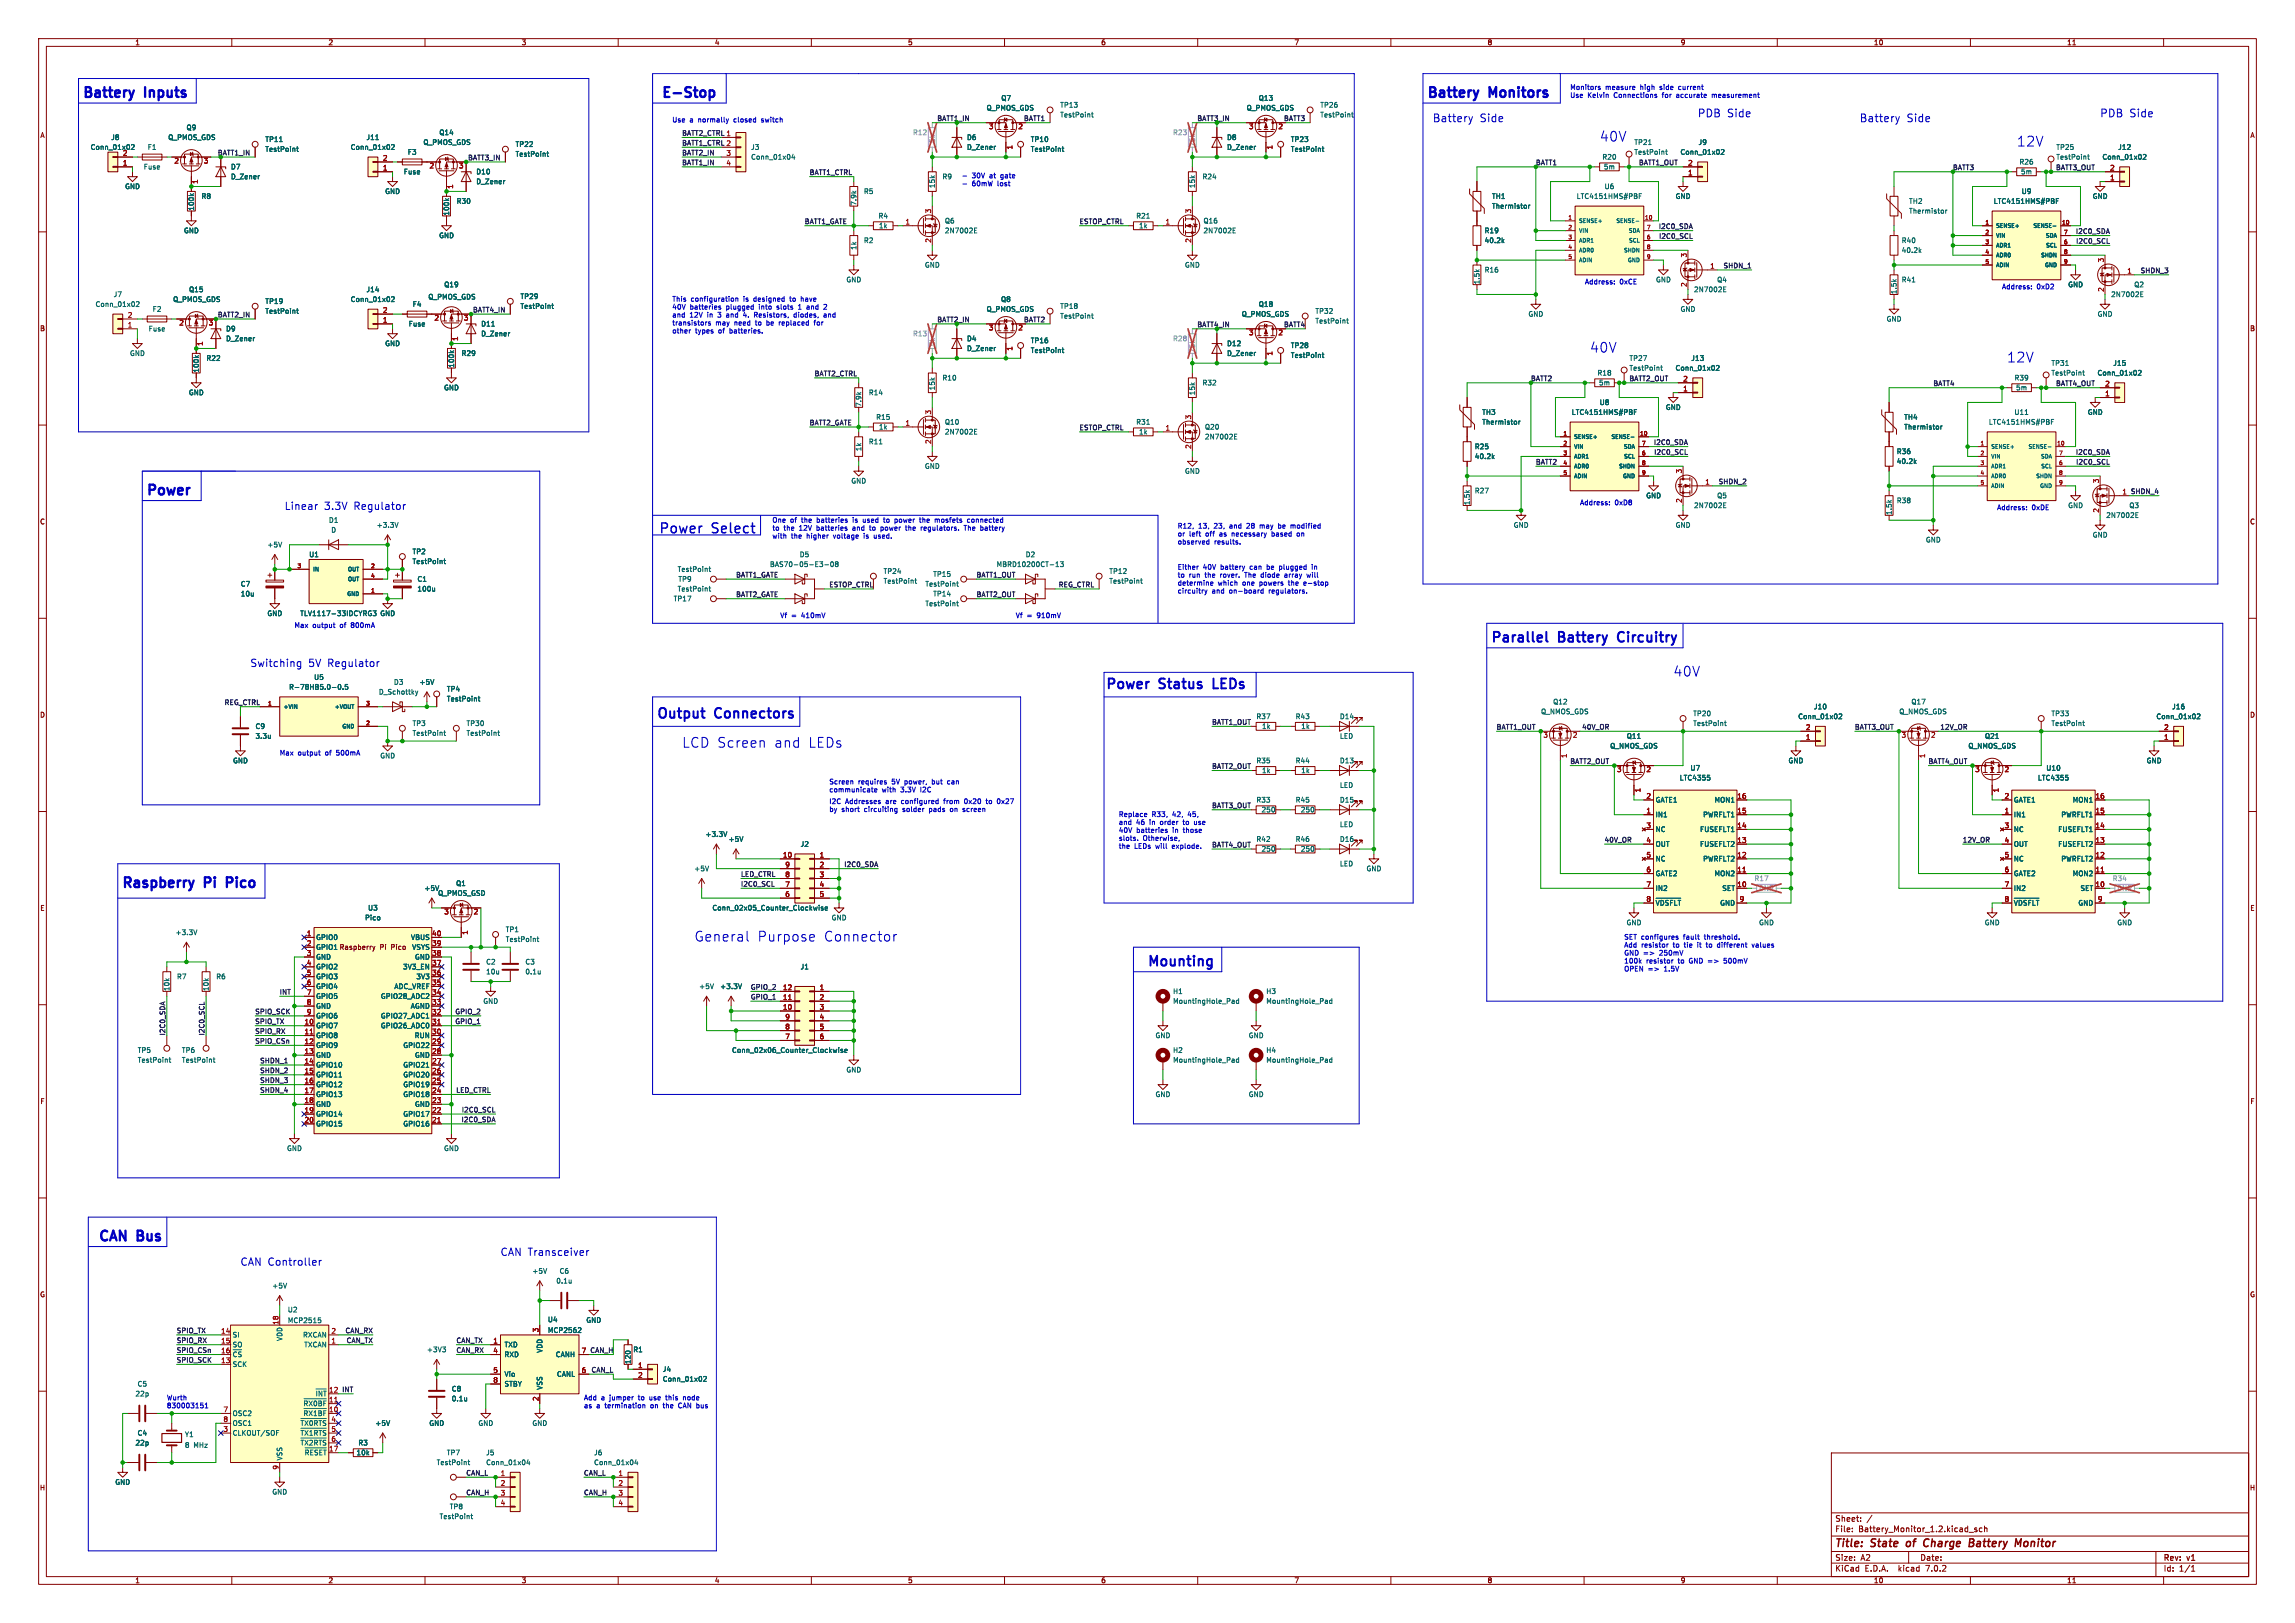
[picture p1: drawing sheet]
<svg xmlns="http://www.w3.org/2000/svg" width="594mm" height="420mm" viewBox="0 0 594 420" stroke-linecap="round" stroke-linejoin="round" font-family="sans-serif">
<defs><g id="words">
<g font-size="3.5" fill="#0000c2">
<text x="21.6" y="25.4">Battery</text>
<text x="37.9" y="25.4">Inputs</text>
<text x="171.4" y="25.4">E-Stop</text>
<text x="369.6" y="25.4">Battery</text>
<text x="385.9" y="25.4">Monitors</text>
<text x="414" y="36.8">40V</text>
<text x="522" y="38.1">12V</text>
<text x="411.5" y="91.4">40V</text>
<text x="519.4" y="94">12V</text>
<text x="38.1" y="128.3">Power</text>
<text x="170.7" y="138.2">Power</text>
<text x="184.3" y="138.2">Select</text>
<text x="386.1" y="166.4">Parallel</text>
<text x="403.7" y="166.4">Battery</text>
<text x="419.8" y="166.4">Circuitry</text>
<text x="286.4" y="178.4">Power</text>
<text x="300.3" y="178.4">Status</text>
<text x="315" y="178.4">LEDs</text>
<text x="433.1" y="175.3">40V</text>
<text x="170.2" y="186.1">Output</text>
<text x="185.3" y="186.1">Connectors</text>
<text x="176.5" y="193.7">LCD Screen</text>
<text x="200.1" y="193.7">and</text>
<text x="208.8" y="193.7">LEDs</text>
<text x="31.7" y="229.9">Raspberry</text>
<text x="53.4" y="229.9">Pi</text>
<text x="60.1" y="229.9">Pico</text>
<text x="179.7" y="243.8">General</text>
<text x="195.9" y="243.8">Purpose</text>
<text x="213" y="243.8">Connector</text>
<text x="297.2" y="250.2">Mounting</text>
<text x="24.7" y="321.3">CAN</text>
<text x="35" y="321.3">Bus</text>
</g>
<g font-size="2.8" fill="#0000c2">
<text x="370.8" y="31.8">Battery</text>
<text x="382.9" y="31.8">Side</text>
<text x="439.4" y="30.5">PDB Side</text>
<text x="481.3" y="31.8">Battery</text>
<text x="493.4" y="31.8">Side</text>
<text x="543.6" y="30.5">PDB Side</text>
</g>
<g font-size="2.8" fill="#840000">
<text x="475" y="400.8">Title:</text>
<text x="484.4" y="400.8">State</text>
<text x="494.2" y="400.8">of</text>
<text x="499.2" y="400.8">Charge</text>
<text x="511.6" y="400.8">Battery</text>
<text x="524.1" y="400.8">Monitor</text>
</g>
<g font-size="2.7" fill="#0000c2">
<text x="73.7" y="132.1">Linear</text>
<text x="83.8" y="132.1">3.3V</text>
<text x="91.4" y="132.1">Regulator</text>
<text x="64.8" y="172.7">Switching</text>
<text x="79.7" y="172.7">5V Regulator</text>
<text x="62.2" y="327.7">CAN Controller</text>
<text x="129.5" y="325.1">CAN Transceiver</text>
</g>
<g font-size="2.1" fill="#840000">
<text x="475" y="393.9">Sheet:</text>
<text x="475" y="396.6">File:</text>
<text x="481" y="396.6">Battery_Monitor_1.2.kicad_sch</text>
<text x="475" y="406.8">KiCad</text>
<text x="475" y="404">Size:</text>
<text x="481.6" y="404">A2</text>
<text x="482.7" y="406.8">E.D.A.</text>
<text x="491.4" y="406.8">kicad</text>
<text x="497" y="404">Date:</text>
<text x="498.5" y="406.8">7.0.2</text>
<text x="560" y="404.2">Rev:</text>
<text x="560" y="406.8">Id:</text>
<text x="564" y="406.8">1/1</text>
<text x="566.2" y="404.2">v1</text>
</g>
<g font-size="1.8" fill="#840000">
<text x="35" y="11.8">1</text>
<text x="85" y="11.8">2</text>
<text x="135" y="11.8">3</text>
<text x="185" y="11.8">4</text>
<text x="235" y="11.8">5</text>
<text x="285" y="11.8">6</text>
<text x="335" y="11.8">7</text>
<text x="385" y="11.8">8</text>
<text x="435" y="11.8">9</text>
<text x="485" y="11.8">10</text>
<text x="535" y="11.8">11</text>
<text x="10.4" y="35.8">A</text>
<text x="582.4" y="35.8">A</text>
<text x="10.3" y="85.8">B</text>
<text x="582.3" y="85.8">B</text>
<text x="10.3" y="135.8">C</text>
<text x="582.3" y="135.8">C</text>
<text x="10.3" y="185.8">D</text>
<text x="582.3" y="185.8">D</text>
<text x="10.4" y="235.8">E</text>
<text x="582.4" y="235.8">E</text>
<text x="81.8" y="245.9">GPIO1 Raspberry</text>
<text x="98.3" y="245.9">Pi</text>
<text x="101.3" y="245.9">Pico</text>
<text x="10.4" y="285.8">F</text>
<text x="582.4" y="285.8">F</text>
<text x="10.3" y="335.8">G</text>
<text x="582.3" y="335.8">G</text>
<text x="10.3" y="385.8">H</text>
<text x="582.3" y="385.8">H</text>
<text x="35" y="409.8">1</text>
<text x="85" y="409.8">2</text>
<text x="135" y="409.8">3</text>
<text x="185" y="409.8">4</text>
<text x="235" y="409.8">5</text>
<text x="285" y="409.8">6</text>
<text x="335" y="409.8">7</text>
<text x="385" y="409.8">8</text>
<text x="435" y="409.8">9</text>
<text x="485" y="409.8">10</text>
<text x="535" y="409.8">11</text>
</g>
<g font-size="1.8" fill="#0000c2">
<text x="406.4" y="23.3">Monitors</text>
<text x="415.5" y="23.3">measure</text>
<text x="424.6" y="23.3">high</text>
<text x="429.8" y="23.3">side</text>
<text x="434.7" y="23.3">current</text>
<text x="406.4" y="25.4">Use</text>
<text x="410.9" y="25.4">Kelvin</text>
<text x="417.8" y="25.4">Connections</text>
<text x="430.4" y="25.4">for</text>
<text x="434.2" y="25.4">accurate</text>
<text x="443.5" y="25.4">measurement</text>
<text x="174" y="31.8">Use</text>
<text x="178.5" y="31.8">a</text>
<text x="180.8" y="31.8">normally</text>
<text x="190.1" y="31.8">closed</text>
<text x="197.4" y="31.8">switch</text>
<text x="251.6" y="46.2">30V</text>
<text x="256.2" y="46.2">at</text>
<text x="259.2" y="46.2">gate</text>
<text x="251.6" y="48.3">60mW</text>
<text x="258.2" y="48.3">lost</text>
<text x="410.2" y="73.7">Address:</text>
<text x="419.2" y="73.7">0xCE</text>
<text x="518.2" y="74.9">Address:</text>
<text x="527.2" y="74.9">0xD2</text>
<text x="174" y="78.1">This</text>
<text x="174" y="80.2">40V</text>
<text x="174" y="82.2">and</text>
<text x="178.5" y="82.2">12V</text>
<text x="178.6" y="80.2">batteries</text>
<text x="178.8" y="78.1">configuration</text>
<text x="183.1" y="82.2">in</text>
<text x="186" y="82.2">3</text>
<text x="188" y="80.2">plugged</text>
<text x="188.3" y="82.2">and</text>
<text x="192.5" y="78.1">is</text>
<text x="192.8" y="82.2">4.</text>
<text x="195.2" y="78.1">designed</text>
<text x="195.7" y="82.2">Resistors,</text>
<text x="196.6" y="80.2">into</text>
<text x="201.3" y="80.2">slots</text>
<text x="204.7" y="78.1">to</text>
<text x="206.1" y="82.2">diodes,</text>
<text x="207" y="80.2">1</text>
<text x="207.7" y="78.1">have</text>
<text x="209.3" y="80.2">and</text>
<text x="213.9" y="80.2">2</text>
<text x="214" y="82.2">and</text>
<text x="174" y="84.3">transistors</text>
<text x="174" y="86.4">other</text>
<text x="180" y="86.4">types</text>
<text x="185.2" y="84.3">may</text>
<text x="186" y="86.4">of</text>
<text x="189" y="86.4">batteries.</text>
<text x="190.1" y="84.3">need</text>
<text x="195.7" y="84.3">to</text>
<text x="198.7" y="84.3">be</text>
<text x="202" y="84.3">replaced</text>
<text x="211.3" y="84.3">for</text>
<text x="408.9" y="130.8">Address:</text>
<text x="418" y="130.8">0xD8</text>
<text x="199.9" y="135.3">One</text>
<text x="199.9" y="137.4">to</text>
<text x="202.9" y="137.4">the</text>
<text x="204.6" y="135.3">of</text>
<text x="206.9" y="137.4">12V</text>
<text x="207.5" y="135.3">the</text>
<text x="211.5" y="137.4">batteries</text>
<text x="211.6" y="135.3">batteries</text>
<text x="221" y="137.4">and</text>
<text x="221" y="135.3">is</text>
<text x="223.8" y="135.3">used</text>
<text x="225.5" y="137.4">to</text>
<text x="228.5" y="137.4">power</text>
<text x="229.3" y="135.3">to</text>
<text x="232.2" y="135.3">power</text>
<text x="235.1" y="137.4">the</text>
<text x="238.8" y="135.3">the</text>
<text x="239.1" y="137.4">regulators.</text>
<text x="242.9" y="135.3">mosfets</text>
<text x="250.5" y="137.4">The</text>
<text x="251.4" y="135.3">connected</text>
<text x="254.8" y="137.4">battery</text>
<text x="304.8" y="136.9">R12,</text>
<text x="310.2" y="136.9">13,</text>
<text x="314.3" y="136.9">23,</text>
<text x="318.4" y="136.9">and</text>
<text x="323" y="136.9">28</text>
<text x="326.5" y="136.9">may</text>
<text x="331.4" y="136.9">be</text>
<text x="334.7" y="136.9">modified</text>
<text x="516.9" y="132.1">Address:</text>
<text x="525.9" y="132.1">0xDE</text>
<text x="199.9" y="139.4">with</text>
<text x="204.8" y="139.4">the</text>
<text x="208.9" y="139.4">higher</text>
<text x="215.9" y="139.4">voltage</text>
<text x="223.9" y="139.4">is</text>
<text x="226.6" y="139.4">used.</text>
<text x="304.8" y="138.9">or</text>
<text x="304.8" y="141">observed</text>
<text x="307.8" y="138.9">left</text>
<text x="312.1" y="138.9">off</text>
<text x="314.3" y="141">results.</text>
<text x="315.8" y="138.9">as</text>
<text x="319.1" y="138.9">necessary</text>
<text x="329.6" y="138.9">based</text>
<text x="336.2" y="138.9">on</text>
<text x="304.8" y="147.5">Either</text>
<text x="304.8" y="149.6">to</text>
<text x="307.8" y="149.6">run</text>
<text x="311.4" y="147.5">40V</text>
<text x="311.9" y="149.6">the</text>
<text x="316" y="147.5">battery</text>
<text x="316" y="149.6">rover.</text>
<text x="322.5" y="149.6">The</text>
<text x="323.7" y="147.5">can</text>
<text x="326.8" y="149.6">diode</text>
<text x="328.2" y="147.5">be</text>
<text x="331.5" y="147.5">plugged</text>
<text x="333" y="149.6">array</text>
<text x="339" y="149.6">will</text>
<text x="340.1" y="147.5">in</text>
<text x="304.8" y="151.6">determine</text>
<text x="304.8" y="153.7">circuitry</text>
<text x="313.7" y="153.7">and</text>
<text x="315.3" y="151.6">which</text>
<text x="318.2" y="153.7">on-board</text>
<text x="321.7" y="151.6">one</text>
<text x="326.2" y="151.6">powers</text>
<text x="328.6" y="153.7">regulators.</text>
<text x="333.8" y="151.6">the</text>
<text x="337.9" y="151.6">e-stop</text>
<text x="201.9" y="160">Vf =</text>
<text x="207.5" y="160">410mV</text>
<text x="262.9" y="160">Vf =</text>
<text x="268.5" y="160">910mV</text>
<text x="76.2" y="162.6">Max</text>
<text x="80.9" y="162.6">output</text>
<text x="88.1" y="162.6">of</text>
<text x="91" y="162.6">800mA</text>
<text x="72.4" y="195.6">Max</text>
<text x="77.1" y="195.6">output</text>
<text x="84.3" y="195.6">of</text>
<text x="87.2" y="195.6">500mA</text>
<text x="214.6" y="203">Screen</text>
<text x="222.1" y="203">requires</text>
<text x="230.9" y="203">5V power,</text>
<text x="241.5" y="203">but</text>
<text x="245.6" y="203">can</text>
<text x="214.6" y="208.1">I2C</text>
<text x="214.6" y="205.1">communicate</text>
<text x="218.8" y="208.1">Addresses</text>
<text x="228.3" y="205.1">with</text>
<text x="229.3" y="208.1">are</text>
<text x="233.2" y="205.1">3.3V</text>
<text x="233.5" y="208.1">configured</text>
<text x="238.4" y="205.1">I2C</text>
<text x="244.6" y="208.1">from</text>
<text x="250" y="208.1">0x20</text>
<text x="255.8" y="208.1">to</text>
<text x="258.8" y="208.1">0x27</text>
<text x="214.6" y="210.2">by</text>
<text x="217.8" y="210.2">short</text>
<text x="223.8" y="210.2">circuiting</text>
<text x="233.8" y="210.2">solder</text>
<text x="240.8" y="210.2">pads</text>
<text x="246.3" y="210.2">on</text>
<text x="249.7" y="210.2">screen</text>
<text x="289.6" y="211.5">Replace</text>
<text x="289.6" y="213.5">and</text>
<text x="289.6" y="215.6">40V</text>
<text x="294.1" y="213.5">46</text>
<text x="294.2" y="215.6">batteries</text>
<text x="297.6" y="213.5">in</text>
<text x="298.2" y="211.5">R33,</text>
<text x="300.5" y="213.5">order</text>
<text x="303.5" y="211.5">42,</text>
<text x="303.6" y="215.6">in</text>
<text x="306.5" y="215.6">those</text>
<text x="306.5" y="213.5">to</text>
<text x="307.7" y="211.5">45,</text>
<text x="309.5" y="213.5">use</text>
<text x="289.6" y="217.7">slots.</text>
<text x="289.6" y="219.7">the</text>
<text x="293.6" y="219.7">LEDs</text>
<text x="295.9" y="217.7">Otherwise,</text>
<text x="299.2" y="219.7">will</text>
<text x="303.5" y="219.7">explode.</text>
<text x="420.4" y="243.2">SET configures</text>
<text x="420.4" y="245.3">Add</text>
<text x="424.9" y="245.3">resistor</text>
<text x="433.1" y="245.3">to</text>
<text x="435.8" y="243.2">fault</text>
<text x="436.1" y="245.3">tie</text>
<text x="439.6" y="245.3">it</text>
<text x="441.3" y="243.2">threshold.</text>
<text x="442.1" y="245.3">to</text>
<text x="445" y="245.3">different</text>
<text x="454.2" y="245.3">values</text>
<text x="420.4" y="247.3">GND =&gt;</text>
<text x="420.4" y="249.4">100k</text>
<text x="420.4" y="251.5">OPEN =&gt;</text>
<text x="426.1" y="249.4">resistor</text>
<text x="429.6" y="247.3">250mV</text>
<text x="430.8" y="251.5">1.5V</text>
<text x="434.4" y="249.4">to</text>
<text x="437.4" y="249.4">GND =&gt;</text>
<text x="446.6" y="249.4">500mV</text>
<text x="43.2" y="362.4">Wurth</text>
<text x="43.2" y="364.5">830003151</text>
<text x="151.1" y="362.4">Add</text>
<text x="151.1" y="364.5">as</text>
<text x="154.4" y="364.5">a</text>
<text x="155.6" y="362.4">a</text>
<text x="156.6" y="364.5">termination</text>
<text x="157.9" y="362.4">jumper</text>
<text x="165.4" y="362.4">to</text>
<text x="168.4" y="362.4">use</text>
<text x="168.6" y="364.5">on</text>
<text x="172" y="364.5">the</text>
<text x="172.7" y="362.4">this</text>
<text x="176" y="364.5">CAN bus</text>
<text x="177.4" y="362.4">node</text>
</g>
<g font-size="1.8" fill="#006464">
<text x="255.3" y="28.8">Q_PMOS_GDS</text>
<text x="259.1" y="26.2">Q7</text>
<text x="274.3" y="28">TP13</text>
<text x="322.6" y="28.8">Q_PMOS_GDS</text>
<text x="325.7" y="26.2">Q13</text>
<text x="341.6" y="28">TP26</text>
<text x="48.2" y="33.8">Q9</text>
<text x="113.6" y="35.1">Q14</text>
<text x="274.3" y="30.5">TestPoint</text>
<text x="341.6" y="30.5">TestPoint</text>
<text x="23.4" y="38.9">Conn_01x02</text>
<text x="28.7" y="36.4">J8</text>
<text x="38.2" y="38.9">F1</text>
<text x="43.5" y="36.4">Q_PMOS_GDS</text>
<text x="68.6" y="36.9">TP11</text>
<text x="68.6" y="39.4">TestPoint</text>
<text x="90.7" y="38.9">Conn_01x02</text>
<text x="94.8" y="36.4">J11</text>
<text x="105.5" y="40.2">F3</text>
<text x="109.5" y="37.7">Q_PMOS_GDS</text>
<text x="133.4" y="38.2">TP22</text>
<text x="133.4" y="40.7">TestPoint</text>
<text x="194.3" y="38.9">J3</text>
<text x="194.3" y="41.5">Conn_01x04</text>
<text x="250.2" y="36.4">D6</text>
<text x="250.2" y="38.9">D_Zener</text>
<text x="266.7" y="36.9">TP10</text>
<text x="266.7" y="39.4">TestPoint</text>
<text x="317.5" y="36.4">D8</text>
<text x="317.5" y="38.9">D_Zener</text>
<text x="334" y="36.9">TP23</text>
<text x="334" y="39.4">TestPoint</text>
<text x="414.7" y="41.5">R20</text>
<text x="422.9" y="37.7">TP21</text>
<text x="422.9" y="40.2">TestPoint</text>
<text x="434.9" y="40.2">Conn_01x02</text>
<text x="439.5" y="37.7">J9</text>
<text x="532.1" y="38.9">TP25</text>
<text x="532.1" y="41.5">TestPoint</text>
<text x="544.1" y="41.5">Conn_01x02</text>
<text x="548.2" y="38.9">J12</text>
<text x="37.1" y="44">Fuse</text>
<text x="59.7" y="44">D7</text>
<text x="59.7" y="46.5">D_Zener</text>
<text x="104.4" y="45.3">Fuse</text>
<text x="123.2" y="45.3">D10</text>
<text x="123.2" y="47.8">D_Zener</text>
<text x="243.8" y="46.5">R9</text>
<text x="311.2" y="46.5">R24</text>
<text x="415" y="44">5m</text>
<text x="522.6" y="42.7">R26</text>
<text x="523" y="45.3">5m</text>
<text x="32.3" y="49.1">GND</text>
<text x="52.1" y="51.6">R8</text>
<text x="99.6" y="50.4">GND</text>
<text x="118.1" y="52.9">R30</text>
<text x="221.8" y="53.3" transform="rotate(-90 221.8 53.3)">7.9k</text>
<text x="223.5" y="50.4">R5</text>
<text x="242.1" y="48.8" transform="rotate(-90 242.1 48.8)">15k</text>
<text x="309.4" y="48.8" transform="rotate(-90 309.4 48.8)">15k</text>
<text x="386.1" y="51.6">TH1</text>
<text x="408" y="51.6">LTC4151HMS#PBF</text>
<text x="415.2" y="49.1">U6</text>
<text x="433.6" y="51.6">GND</text>
<text x="494" y="52.9">TH2</text>
<text x="516" y="52.9">LTC4151HMS#PBF</text>
<text x="523.2" y="50.4">U9</text>
<text x="541.6" y="51.6">GND</text>
<text x="50.4" y="54.6" transform="rotate(-90 50.4 54.6)">100k</text>
<text x="116.4" y="55.9" transform="rotate(-90 116.4 55.9)">100k</text>
<text x="227.3" y="56.7">R4</text>
<text x="227.4" y="59.2">1k</text>
<text x="244.5" y="58">Q6</text>
<text x="294" y="56.7">R21</text>
<text x="294.7" y="59.2">1k</text>
<text x="311.4" y="58">Q16</text>
<text x="386.1" y="54.2">Thermistor</text>
<text x="494" y="55.4">Thermistor</text>
<text x="47.5" y="60.5">GND</text>
<text x="113.6" y="61.8">GND</text>
<text x="221.8" y="64.8" transform="rotate(-90 221.8 64.8)">1k</text>
<text x="223.5" y="63.1">R2</text>
<text x="244.5" y="60.5">2N7002E</text>
<text x="311.4" y="60.5">2N7002E</text>
<text x="384.2" y="60.5">R19</text>
<text x="384.2" y="63.1">40.2k</text>
<text x="492.1" y="63.1">R40</text>
<text x="492.1" y="65.6">40.2k</text>
<text x="239.3" y="69.4">GND</text>
<text x="306.6" y="69.4">GND</text>
<text x="384.2" y="70.7">R16</text>
<text x="29.3" y="77">J7</text>
<text x="48.9" y="75.8">Q15</text>
<text x="94.8" y="75.8">J14</text>
<text x="110.8" y="77.7">Q_PMOS_GDS</text>
<text x="114.9" y="74.5">Q19</text>
<text x="134.6" y="77.5">TP29</text>
<text x="219" y="73.2">GND</text>
<text x="383.1" y="73.7" transform="rotate(-90 383.1 73.7)">1.5k</text>
<text x="428.5" y="73.2">GND</text>
<text x="438.4" y="75.8">2N7002E</text>
<text x="444.4" y="73.2">Q4</text>
<text x="491" y="76.2" transform="rotate(-90 491 76.2)">1.5k</text>
<text x="492.1" y="73.2">R41</text>
<text x="535.2" y="74.5">GND</text>
<text x="546.3" y="77">2N7002E</text>
<text x="552.3" y="74.5">Q2</text>
<text x="24.6" y="79.6">Conn_01x02</text>
<text x="39.4" y="80.8">F2</text>
<text x="44.7" y="78.3">Q_PMOS_GDS</text>
<text x="68.6" y="78.8">TP19</text>
<text x="68.6" y="81.3">TestPoint</text>
<text x="90.7" y="78.3">Conn_01x02</text>
<text x="106.7" y="79.6">F4</text>
<text x="134.6" y="80.1">TestPoint</text>
<text x="255.3" y="80.8">Q_PMOS_GDS</text>
<text x="259" y="78.3">Q8</text>
<text x="274.3" y="80.1">TP18</text>
<text x="274.3" y="82.6">TestPoint</text>
<text x="321.3" y="82.1">Q_PMOS_GDS</text>
<text x="325.7" y="79.6">Q18</text>
<text x="340.4" y="81.3">TP32</text>
<text x="340.4" y="83.9">TestPoint</text>
<text x="395.5" y="82.1">GND</text>
<text x="434.9" y="80.8">GND</text>
<text x="488.2" y="83.4">GND</text>
<text x="542.8" y="82.1">GND</text>
<text x="38.4" y="85.9">Fuse</text>
<text x="58.4" y="85.9">D9</text>
<text x="58.4" y="88.5">D_Zener</text>
<text x="99.6" y="89.7">GND</text>
<text x="105.7" y="84.6">Fuse</text>
<text x="124.5" y="84.6">D11</text>
<text x="124.5" y="87.2">D_Zener</text>
<text x="250.2" y="88.5">D4</text>
<text x="266.7" y="89">TP16</text>
<text x="317.5" y="89.7">D12</text>
<text x="33.6" y="92.3">GND</text>
<text x="53.3" y="93.5">R22</text>
<text x="117.7" y="95.2" transform="rotate(-90 117.7 95.2)">100k</text>
<text x="119.4" y="92.3">R29</text>
<text x="250.2" y="91">D_Zener</text>
<text x="266.7" y="91.5">TestPoint</text>
<text x="317.5" y="92.3">D_Zener</text>
<text x="334" y="90.2">TP28</text>
<text x="334" y="92.8">TestPoint</text>
<text x="421.6" y="93.5">TP27</text>
<text x="437.7" y="93.5">J13</text>
<text x="530.9" y="94.8">TP31</text>
<text x="546.9" y="94.8">J15</text>
<text x="51.6" y="96.5" transform="rotate(-90 51.6 96.5)">100k</text>
<text x="114.8" y="101.2">GND</text>
<text x="242.1" y="101.1" transform="rotate(-90 242.1 101.1)">15k</text>
<text x="243.8" y="98.6">R10</text>
<text x="311.2" y="99.9">R32</text>
<text x="413.4" y="97.3">R18</text>
<text x="413.8" y="99.9">5m</text>
<text x="421.6" y="96.1">TestPoint</text>
<text x="433.6" y="96.1">Conn_01x02</text>
<text x="521.3" y="98.6">R39</text>
<text x="521.7" y="101.2">5m</text>
<text x="530.9" y="97.3">TestPoint</text>
<text x="542.8" y="97.3">Conn_01x02</text>
<text x="48.8" y="102.4">GND</text>
<text x="223.1" y="105.4" transform="rotate(-90 223.1 105.4)">7.9k</text>
<text x="224.8" y="102.4">R14</text>
<text x="309.4" y="102.4" transform="rotate(-90 309.4 102.4)">15k</text>
<text x="383.5" y="107.5">TH3</text>
<text x="406.7" y="107.5">LTC4151HMS#PBF</text>
<text x="414" y="105">U8</text>
<text x="431.1" y="106.2">GND</text>
<text x="521.3" y="107.5">U11</text>
<text x="540.3" y="107.5">GND</text>
<text x="226.7" y="108.8">R15</text>
<text x="227.4" y="111.3">1k</text>
<text x="244.5" y="110">Q10</text>
<text x="244.5" y="112.6">2N7002E</text>
<text x="294" y="110">R31</text>
<text x="294.7" y="112.6">1k</text>
<text x="311.8" y="111.3">Q20</text>
<text x="311.8" y="113.9">2N7002E</text>
<text x="383.5" y="110">Thermistor</text>
<text x="492.8" y="108.8">TH4</text>
<text x="492.8" y="111.3">Thermistor</text>
<text x="514.7" y="110">LTC4151HMS#PBF</text>
<text x="223.1" y="116.8" transform="rotate(-90 223.1 116.8)">1k</text>
<text x="224.8" y="115.1">R11</text>
<text x="381.6" y="116.4">R25</text>
<text x="381.6" y="118.9">40.2k</text>
<text x="490.9" y="117.7">R36</text>
<text x="220.3" y="125.3">GND</text>
<text x="239.3" y="121.5">GND</text>
<text x="306.6" y="122.7">GND</text>
<text x="490.9" y="120.2">40.2k</text>
<text x="380.6" y="130.8" transform="rotate(-90 380.6 130.8)">1.5k</text>
<text x="381.6" y="127.8">R27</text>
<text x="426" y="129.1">GND</text>
<text x="438.4" y="131.6">2N7002E</text>
<text x="444.4" y="129.1">Q5</text>
<text x="490.9" y="130.4">R38</text>
<text x="535.2" y="131.6">GND</text>
<text x="551" y="131.6">Q3</text>
<text x="85.1" y="135.4">D1</text>
<text x="85.7" y="138">D</text>
<text x="97.4" y="136.7">+3.3V</text>
<text x="391.7" y="136.7">GND</text>
<text x="433.6" y="136.7">GND</text>
<text x="489.8" y="133.3" transform="rotate(-90 489.8 133.3)">1.5k</text>
<text x="545.1" y="134.2">2N7002E</text>
<text x="69.1" y="141.8">+5V</text>
<text x="106.7" y="143.6">TP2</text>
<text x="498.4" y="140.5">GND</text>
<text x="541.6" y="139.3">GND</text>
<text x="79.9" y="144.3">U1</text>
<text x="106.7" y="146.1">TestPoint</text>
<text x="175.3" y="148.1">TestPoint</text>
<text x="199.2" y="146.9">BAS70-05-E3-08</text>
<text x="206.9" y="144.3">D5</text>
<text x="228.6" y="148.7">TP24</text>
<text x="241.4" y="149.4">TP15</text>
<text x="257.9" y="146.9">MBRD10200CT-13</text>
<text x="265.4" y="144.3">D2</text>
<text x="287" y="148.7">TP12</text>
<text x="62.2" y="152">C7</text>
<text x="62.2" y="154.5">10u</text>
<text x="108" y="150.7">C1</text>
<text x="108" y="153.2">100u</text>
<text x="174.3" y="155.8">TP17</text>
<text x="175.3" y="153.2">TestPoint</text>
<text x="175.5" y="150.7">TP9</text>
<text x="228.6" y="151.2">TestPoint</text>
<text x="239.4" y="152">TestPoint</text>
<text x="241.4" y="154.5">TP14</text>
<text x="287" y="151.2">TestPoint</text>
<text x="69.1" y="159.6">GND</text>
<text x="77.6" y="159.6">TLV1117-33IDCYRG3</text>
<text x="98.3" y="159.6">GND</text>
<text x="239.4" y="157">TestPoint</text>
<text x="74.7" y="178.6">R-78HB5.0-0.5</text>
<text x="81.2" y="176.1">U5</text>
<text x="98" y="179.9">D_Schottky</text>
<text x="101.9" y="177.4">D3</text>
<text x="108.5" y="177.4">+5V</text>
<text x="115.6" y="179.1">TP4</text>
<text x="115.6" y="181.7">TestPoint</text>
<text x="398.8" y="185">Q_NMOS_GDS</text>
<text x="401.9" y="182.4">Q12</text>
<text x="438.2" y="185.5">TP20</text>
<text x="469.4" y="183.7">J10</text>
<text x="491.5" y="185">Q_NMOS_GDS</text>
<text x="494.6" y="182.4">Q17</text>
<text x="530.9" y="185.5">TP33</text>
<text x="562.1" y="183.7">J16</text>
<text x="66" y="188.8">C9</text>
<text x="66" y="191.3">3.3u</text>
<text x="106.7" y="188">TP3</text>
<text x="106.7" y="190.6">TestPoint</text>
<text x="120.7" y="188">TP30</text>
<text x="120.7" y="190.6">TestPoint</text>
<text x="325.1" y="186.2">R37</text>
<text x="326.6" y="188.8">1k</text>
<text x="335.3" y="186.2">R43</text>
<text x="336.7" y="188.8">1k</text>
<text x="346.7" y="186.2">D14</text>
<text x="346.7" y="191.3">LED</text>
<text x="421" y="191.3">Q11</text>
<text x="438.2" y="188">TestPoint</text>
<text x="465.3" y="186.2">Conn_01x02</text>
<text x="513.7" y="191.3">Q21</text>
<text x="530.9" y="188">TestPoint</text>
<text x="558" y="186.2">Conn_01x02</text>
<text x="60.2" y="197.7">GND</text>
<text x="98.3" y="196.4">GND</text>
<text x="325.1" y="197.7">R35</text>
<text x="335.3" y="197.7">R44</text>
<text x="346.7" y="197.7">D13</text>
<text x="416.7" y="193.9">Q_NMOS_GDS</text>
<text x="462.8" y="197.7">GND</text>
<text x="509.4" y="193.9">Q_NMOS_GDS</text>
<text x="555.5" y="197.7">GND</text>
<text x="326.6" y="200.2">1k</text>
<text x="336.7" y="200.2">1k</text>
<text x="434.7" y="202.1">LTC4355</text>
<text x="437.5" y="199.6">U7</text>
<text x="527.4" y="202.1">LTC4355</text>
<text x="529.6" y="199.6">U10</text>
<text x="325.1" y="207.8">R33</text>
<text x="335.3" y="207.8">R45</text>
<text x="346.7" y="204">LED</text>
<text x="346.7" y="207.8">D15</text>
<text x="428.5" y="207.8">GATE1</text>
<text x="443.6" y="207.8">MON1</text>
<text x="521.2" y="207.8">GATE1</text>
<text x="536.3" y="207.8">MON1</text>
<text x="326.4" y="210.4">250</text>
<text x="336.6" y="210.4">250</text>
<text x="346.7" y="214.2">LED</text>
<text x="428.5" y="211.6">IN1</text>
<text x="428.5" y="215.5">NC</text>
<text x="439.9" y="215.5">FUSEFLT1</text>
<text x="440.7" y="211.6">PWRFLT1</text>
<text x="521.2" y="211.6">IN1</text>
<text x="521.2" y="215.5">NC</text>
<text x="532.6" y="215.5">FUSEFLT1</text>
<text x="533.4" y="211.6">PWRFLT1</text>
<text x="182.5" y="216.7">+3.3V</text>
<text x="188.5" y="218">+5V</text>
<text x="207.1" y="219.3">J2</text>
<text x="325.1" y="218">R42</text>
<text x="326.4" y="220.5">250</text>
<text x="335.3" y="218">R46</text>
<text x="336.6" y="220.5">250</text>
<text x="346.7" y="218">D16</text>
<text x="428.5" y="219.3">OUT</text>
<text x="439.9" y="219.3">FUSEFLT2</text>
<text x="521.2" y="219.3">OUT</text>
<text x="532.6" y="219.3">FUSEFLT2</text>
<text x="179.6" y="225.6">+5V</text>
<text x="346.7" y="224.3">LED</text>
<text x="353.6" y="225.6">GND</text>
<text x="428.5" y="223.1">NC</text>
<text x="428.5" y="226.9">GATE2</text>
<text x="440.7" y="223.1">PWRFLT2</text>
<text x="443.6" y="226.9">MON2</text>
<text x="521.2" y="223.1">NC</text>
<text x="521.2" y="226.9">GATE2</text>
<text x="533.4" y="223.1">PWRFLT2</text>
<text x="536.3" y="226.9">MON2</text>
<text x="109.8" y="230.7">+5V</text>
<text x="113.3" y="232">Q_PMOS_GSD</text>
<text x="118" y="229.4">Q1</text>
<text x="428.5" y="230.7">IN2</text>
<text x="445.6" y="230.7">SET</text>
<text x="521.2" y="230.7">IN2</text>
<text x="538.3" y="230.7">SET</text>
<text x="94.4" y="238.3">Pico</text>
<text x="95.2" y="235.8">U3</text>
<text x="184.3" y="235.8">Conn_02x05_Counter_Clockwise</text>
<text x="215.2" y="238.3">GND</text>
<text x="420.9" y="239.6">GND</text>
<text x="428.5" y="235.1">~{VDSFLT}</text>
<text x="445.1" y="234.5">GND</text>
<text x="455.2" y="239.6">GND</text>
<text x="513.6" y="239.6">GND</text>
<text x="521.2" y="235.1">~{VDSFLT}</text>
<text x="537.8" y="234.5">GND</text>
<text x="547.9" y="239.6">GND</text>
<text x="45.4" y="242.1">+3.3V</text>
<text x="81.8" y="243.4">GPIO0</text>
<text x="81.8" y="245.9">GPIO1</text>
<text x="106.2" y="243.4">VBUS</text>
<text x="106.5" y="245.9">VSYS</text>
<text x="130.8" y="241.4">TP1</text>
<text x="130.8" y="243.9">TestPoint</text>
<text x="81.8" y="248.5">GND</text>
<text x="81.8" y="251">GPIO2</text>
<text x="104.2" y="251">3V3_EN</text>
<text x="107.3" y="248.5">GND</text>
<text x="125.7" y="249.7">C2</text>
<text x="135.9" y="249.7">C3</text>
<text x="207.1" y="251">J1</text>
<text x="44" y="256.5" transform="rotate(-90 44 256.5)">10k</text>
<text x="45.7" y="253.6">R7</text>
<text x="54.2" y="256.5" transform="rotate(-90 54.2 256.5)">10k</text>
<text x="55.9" y="253.6">R6</text>
<text x="81.8" y="253.6">GPIO3</text>
<text x="81.8" y="256.1">GPIO4</text>
<text x="101.9" y="256.1">ADC_VREF</text>
<text x="107.6" y="253.6">3V3</text>
<text x="125.7" y="252.3">10u</text>
<text x="135.9" y="252.3">0.1u</text>
<text x="180.9" y="256.1">+5V</text>
<text x="186.3" y="256.1">+3.3V</text>
<text x="303.5" y="257.4">H1</text>
<text x="327.7" y="257.4">H3</text>
<text x="81.8" y="258.6">GPIO5</text>
<text x="81.8" y="261.2">GND</text>
<text x="81.8" y="263.7">GPIO6</text>
<text x="98.4" y="263.7">GPIO27_ADC1</text>
<text x="98.4" y="258.6">GPIO28_ADC2</text>
<text x="106.2" y="261.2">AGND</text>
<text x="125" y="259.9">GND</text>
<text x="303.5" y="259.9">MountingHole_Pad</text>
<text x="327.7" y="259.9">MountingHole_Pad</text>
<text x="81.8" y="266.3">GPIO7</text>
<text x="81.8" y="268.8">GPIO8</text>
<text x="98.4" y="266.3">GPIO26_ADC0</text>
<text x="107.2" y="268.8">RUN</text>
<text x="299" y="268.8">GND</text>
<text x="323.1" y="268.8">GND</text>
<text x="35.6" y="272.6">TP5</text>
<text x="35.6" y="275.1">TestPoint</text>
<text x="47" y="272.6">TP6</text>
<text x="47" y="275.1">TestPoint</text>
<text x="81.8" y="271.3">GPIO9</text>
<text x="81.8" y="273.9">GND</text>
<text x="104.2" y="271.3">GPIO22</text>
<text x="107.3" y="273.9">GND</text>
<text x="189.4" y="272.6">Conn_02x06_Counter_Clockwise</text>
<text x="303.5" y="272.6">H2</text>
<text x="303.5" y="275.1">MountingHole_Pad</text>
<text x="327.7" y="272.6">H4</text>
<text x="327.7" y="275.1">MountingHole_Pad</text>
<text x="81.8" y="276.4">GPIO10</text>
<text x="81.8" y="279">GPIO11</text>
<text x="81.8" y="281.5">GPIO12</text>
<text x="104.2" y="281.5">GPIO19</text>
<text x="104.2" y="279">GPIO20</text>
<text x="104.2" y="276.4">GPIO21</text>
<text x="219" y="277.7">GND</text>
<text x="81.8" y="284">GPIO13</text>
<text x="81.8" y="286.6">GND</text>
<text x="104.2" y="284">GPIO18</text>
<text x="107.3" y="286.6">GND</text>
<text x="299" y="284">GND</text>
<text x="323.1" y="284">GND</text>
<text x="81.8" y="289.1">GPIO14</text>
<text x="81.8" y="291.7">GPIO15</text>
<text x="104.2" y="291.7">GPIO16</text>
<text x="104.2" y="289.1">GPIO17</text>
<text x="74.2" y="298">GND</text>
<text x="114.8" y="298">GND</text>
<text x="137.7" y="329.8">+5V</text>
<text x="144.7" y="329.8">C6</text>
<text x="70.4" y="333.6">+5V</text>
<text x="143.9" y="332.3">0.1u</text>
<text x="74.4" y="339.8">U2</text>
<text x="60.2" y="346.3">SI</text>
<text x="73.2" y="347.2" transform="rotate(-90 73.2 347.2)">VDD</text>
<text x="74.4" y="342.5">MCP2515</text>
<text x="78.3" y="346.3">RXCAN</text>
<text x="141.7" y="342.3">U4</text>
<text x="141.7" y="345.1">MCP2562</text>
<text x="151.7" y="342.5">GND</text>
<text x="60.2" y="353.9">SCK</text>
<text x="60.2" y="348.8">SO</text>
<text x="60.2" y="352">~{CS}</text>
<text x="78.6" y="348.8">TXCAN</text>
<text x="110.4" y="350.1">+3V3</text>
<text x="130.6" y="348.8">TXD</text>
<text x="130.6" y="351.3">RXD</text>
<text x="140.5" y="350.2" transform="rotate(-90 140.5 350.2)">VDD</text>
<text x="143.7" y="351.3">CANH</text>
<text x="163.4" y="353.1" transform="rotate(-90 163.4 353.1)">120</text>
<text x="163.8" y="350.1">R1</text>
<text x="35.5" y="359">C5</text>
<text x="130.6" y="356.4">Vio</text>
<text x="130.6" y="359">STBY</text>
<text x="140.5" y="359.7" transform="rotate(-90 140.5 359.7)">VSS</text>
<text x="144" y="356.4">CANL</text>
<text x="171.5" y="355.2">J4</text>
<text x="171.5" y="357.7">Conn_01x02</text>
<text x="35" y="361.5">22p</text>
<text x="78.4" y="364.7">~{RX0BF}</text>
<text x="81.6" y="362.1">~{INT}</text>
<text x="116.8" y="360.2">C8</text>
<text x="116.8" y="362.8">0.1u</text>
<text x="35.5" y="371.7">C4</text>
<text x="60.2" y="371.7">CLKOUT/SOF</text>
<text x="60.2" y="366.6">OSC2</text>
<text x="60.2" y="369.1">OSC1</text>
<text x="77.6" y="369.7">~{TX0RTS}</text>
<text x="78.4" y="367.2">~{RX1BF}</text>
<text x="97.1" y="369.1">+5V</text>
<text x="111" y="369.1">GND</text>
<text x="123.7" y="369.1">GND</text>
<text x="137.7" y="369.1">GND</text>
<text x="35" y="374.2">22p</text>
<text x="47.8" y="372">Y1</text>
<text x="47.8" y="374.8">8</text>
<text x="50.1" y="374.8">MHz</text>
<text x="73.2" y="378" transform="rotate(-90 73.2 378)">VSS</text>
<text x="77.6" y="372.3">~{TX1RTS}</text>
<text x="77.6" y="374.8">~{TX2RTS}</text>
<text x="78.7" y="377.4">~{RESET}</text>
<text x="92.2" y="376.7">10k</text>
<text x="92.7" y="374.2">R3</text>
<text x="115.6" y="376.7">TP7</text>
<text x="125.7" y="376.7">J5</text>
<text x="153.7" y="376.7">J6</text>
<text x="112.9" y="379.3">TestPoint</text>
<text x="125.7" y="379.3">Conn_01x04</text>
<text x="153.7" y="379.3">Conn_01x04</text>
<text x="29.8" y="384.4">GND</text>
<text x="70.4" y="386.9">GND</text>
<text x="113.7" y="393.3">TestPoint</text>
<text x="116.3" y="390.7">TP8</text>
</g>
<g font-size="1.8" fill="#0f0f0f">
<text x="176.5" y="35.2">BATT2_CTRL1</text>
<text x="264.9" y="31.4">BATT1</text>
<text x="332.2" y="31.4">BATT3</text>
<text x="121" y="41.6">BATT3_IN</text>
<text x="176.5" y="40.3">BATT2_IN</text>
<text x="176.5" y="37.7">BATT1_CTRL2</text>
<text x="176.5" y="42.8">BATT1_IN</text>
<text x="209.5" y="45.4">BATT1_CTRL</text>
<text x="397.5" y="42.8">BATT1</text>
<text x="424.2" y="42.8">BATT1_OUT</text>
<text x="505.5" y="44.1">BATT3</text>
<text x="532.1" y="44.1">BATT3_OUT</text>
<text x="208.3" y="58.1">BATT1_GATE</text>
<text x="279.4" y="58.1">ESTOP_CTRL</text>
<text x="429.2" y="59.3">I2C0_SDA</text>
<text x="429.3" y="61.9">I2C0_SCL</text>
<text x="537.1" y="60.6">I2C0_SDA</text>
<text x="537.2" y="63.1">I2C0_SCL</text>
<text x="445.9" y="69.5">SHDN_1</text>
<text x="553.9" y="70.8">SHDN_3</text>
<text x="56.2" y="82.2">BATT2_IN</text>
<text x="122.3" y="80.9">BATT4_IN</text>
<text x="264.9" y="83.5">BATT2</text>
<text x="332.2" y="84.7">BATT4</text>
<text x="210.8" y="97.4">BATT2_CTRL</text>
<text x="396.2" y="98.7">BATT2</text>
<text x="421.6" y="98.7">BATT2_OUT</text>
<text x="500.4" y="100">BATT4</text>
<text x="532.1" y="100">BATT4_OUT</text>
<text x="209.5" y="110.1">BATT2_GATE</text>
<text x="279.4" y="111.4">ESTOP_CTRL</text>
<text x="427.9" y="115.2">I2C0_SDA</text>
<text x="428" y="117.8">I2C0_SCL</text>
<text x="537.1" y="117.8">I2C0_SDA</text>
<text x="397.5" y="120.3">BATT2</text>
<text x="444.7" y="125.4">SHDN_2</text>
<text x="537.2" y="120.3">I2C0_SCL</text>
<text x="549.2" y="128">1 SHDN_4</text>
<text x="190.5" y="149.5">BATT1_GATE</text>
<text x="252.7" y="149.5">BATT1_OUT</text>
<text x="190.5" y="154.6">BATT2_GATE</text>
<text x="214.5" y="152">ESTOP_CTRL</text>
<text x="252.7" y="154.6">BATT2_OUT</text>
<text x="273.9" y="152">REG_CTRL</text>
<text x="58" y="182.5">REG_CTRL</text>
<text x="313.7" y="187.6">BATT1_OUT</text>
<text x="387.3" y="188.9">BATT1_OUT</text>
<text x="409.4" y="188.9">40V_OR</text>
<text x="480.1" y="188.9">BATT3_OUT</text>
<text x="502.1" y="188.9">12V_OR</text>
<text x="406.4" y="197.8">BATT2_OUT</text>
<text x="499.1" y="197.8">BATT4_OUT</text>
<text x="313.7" y="199">BATT2_OUT</text>
<text x="313.7" y="209.2">BATT3_OUT</text>
<text x="313.7" y="219.4">BATT4_OUT</text>
<text x="415.3" y="218.1">40V_OR</text>
<text x="508" y="218.1">12V_OR</text>
<text x="191.8" y="227">LED_CTRL</text>
<text x="218.4" y="224.4">I2C0_SDA</text>
<text x="191.8" y="229.5">I2C0_SCL</text>
<text x="72.4" y="257.5">INT</text>
<text x="194.3" y="256.2">GPIO_2</text>
<text x="66" y="262.5">SPIO_SCK</text>
<text x="117.7" y="262.5">GPIO_2</text>
<text x="194.3" y="258.7">GPIO_1</text>
<text x="42.8" y="268" transform="rotate(-90 42.8 268)">I2C0_SDA</text>
<text x="53" y="268" transform="rotate(-90 53 268)">I2C0_SCL</text>
<text x="66" y="265.1">SPIO_TX</text>
<text x="66" y="267.6">SPIO_RX</text>
<text x="117.7" y="265.1">GPIO_1</text>
<text x="66" y="270.2">SPIO_CSn</text>
<text x="67.3" y="275.2">SHDN_1</text>
<text x="67.3" y="277.8">SHDN_2</text>
<text x="67.3" y="280.3">SHDN_3</text>
<text x="67.3" y="282.9">SHDN_4</text>
<text x="117.9" y="282.9">LED_CTRL</text>
<text x="119.4" y="287.9">I2C0_SCL</text>
<text x="119.3" y="290.5">I2C0_SDA</text>
<text x="45.7" y="345.1">SPIO_TX</text>
<text x="45.7" y="347.6">SPIO_RX</text>
<text x="89.3" y="345.1">CAN_RX</text>
<text x="89.6" y="347.6">CAN_TX</text>
<text x="118.1" y="347.6">CAN_TX</text>
<text x="45.7" y="350.2">SPIO_CSn</text>
<text x="45.7" y="352.7">SPIO_SCK</text>
<text x="118.1" y="350.2">CAN_RX</text>
<text x="150.5" y="350.3">7 CAN_H</text>
<text x="152.9" y="355.3">CAN_L</text>
<text x="88.4" y="360.3">INT</text>
<text x="120.6" y="381.9">CAN_L</text>
<text x="151.1" y="381.9">CAN_L</text>
<text x="120.6" y="387">CAN_H</text>
<text x="151.1" y="387">CAN_H</text>
</g>
<g font-size="1.8" fill="#989898">
<text x="236.2" y="35.1">R12</text>
<text x="303.5" y="35.1">R23</text>
<text x="242.1" y="37.1" transform="rotate(-90 242.1 37.1)">5k</text>
<text x="309.4" y="38.1" transform="rotate(-90 309.4 38.1)">75k</text>
<text x="236.2" y="87.2">R13</text>
<text x="242.1" y="89.7" transform="rotate(-90 242.1 89.7)">5k</text>
<text x="303.5" y="88.5">R28</text>
<text x="309.4" y="91.4" transform="rotate(-90 309.4 91.4)">75k</text>
<text x="454" y="228.2">R17</text>
<text x="455.2" y="230.7">DNP</text>
<text x="546.7" y="228.2">R34</text>
<text x="547.9" y="230.7">DNP</text>
</g>
<g font-size="1.8" fill="#009600">
<text x="242.6" y="31.4">BATT1_IN</text>
<text x="309.9" y="31.4">BATT3_IN</text>
<text x="56.2" y="40.3">BATT1_IN</text>
<text x="242.6" y="83.5">BATT2_IN</text>
<text x="309.9" y="84.7">BATT4_IN</text>
</g>
<g font-size="1.8" fill="#a90000">
<text x="255.9" y="33.7">3</text>
<text x="263.5" y="33.7">2</text>
<text x="323.2" y="33.7">3</text>
<text x="330.8" y="33.7">2</text>
<text x="31.7" y="40.4">2</text>
<text x="99" y="41.7">2</text>
<text x="187.9" y="40.4">3</text>
<text x="262.3" y="38.8" transform="rotate(-90 262.3 38.8)">1</text>
<text x="329.6" y="38.8" transform="rotate(-90 329.6 38.8)">1</text>
<text x="31.7" y="42.9">1</text>
<text x="45.1" y="42.5">2</text>
<text x="51.4" y="47.7" transform="rotate(-90 51.4 47.7)">1</text>
<text x="52.7" y="42.5">3</text>
<text x="99" y="44.2">1</text>
<text x="111.1" y="43.8">2</text>
<text x="118.7" y="43.8">3</text>
<text x="187.9" y="42.9">4</text>
<text x="436.8" y="45.5">1</text>
<text x="436.8" y="42.9">2</text>
<text x="546.1" y="46.7">1</text>
<text x="546.1" y="44.2">2</text>
<text x="117.5" y="48.9" transform="rotate(-90 117.5 48.9)">1</text>
<text x="234.3" y="58.2">1</text>
<text x="241" y="55.3" transform="rotate(-90 241 55.3)">3</text>
<text x="301.6" y="58.2">1</text>
<text x="308.4" y="55.3" transform="rotate(-90 308.4 55.3)">3</text>
<text x="241" y="62.9" transform="rotate(-90 241 62.9)">2</text>
<text x="308.4" y="62.9" transform="rotate(-90 308.4 62.9)">2</text>
<text x="436.6" y="66.7" transform="rotate(-90 436.6 66.7)">3</text>
<text x="442.6" y="69.6">1</text>
<text x="544.6" y="68" transform="rotate(-90 544.6 68)">3</text>
<text x="550.5" y="70.9">1</text>
<text x="436.6" y="74.3" transform="rotate(-90 436.6 74.3)">2</text>
<text x="544.6" y="75.6" transform="rotate(-90 544.6 75.6)">2</text>
<text x="33" y="82.3">2</text>
<text x="99" y="83.6">1</text>
<text x="99" y="81">2</text>
<text x="112.4" y="83.2">2</text>
<text x="120" y="83.2">3</text>
<text x="33" y="84.8">1</text>
<text x="46.3" y="84.5">2</text>
<text x="52.7" y="89.6" transform="rotate(-90 52.7 89.6)">1</text>
<text x="53.9" y="84.5">3</text>
<text x="118.7" y="88.3" transform="rotate(-90 118.7 88.3)">1</text>
<text x="255.9" y="85.7">3</text>
<text x="263.5" y="85.7">2</text>
<text x="323.2" y="87">3</text>
<text x="330.8" y="87">2</text>
<text x="262.3" y="90.8" transform="rotate(-90 262.3 90.8)">1</text>
<text x="329.6" y="92.1" transform="rotate(-90 329.6 92.1)">1</text>
<text x="435.6" y="101.3">1</text>
<text x="435.6" y="98.8">2</text>
<text x="544.8" y="100.1">2</text>
<text x="241" y="107.3" transform="rotate(-90 241 107.3)">3</text>
<text x="544.8" y="102.6">1</text>
<text x="234.3" y="110.2">1</text>
<text x="301.6" y="111.5">1</text>
<text x="308.4" y="108.6" transform="rotate(-90 308.4 108.6)">3</text>
<text x="241" y="115" transform="rotate(-90 241 115)">2</text>
<text x="308.4" y="116.2" transform="rotate(-90 308.4 116.2)">2</text>
<text x="435.4" y="122.6" transform="rotate(-90 435.4 122.6)">3</text>
<text x="441.3" y="125.5">1</text>
<text x="543.3" y="125.1" transform="rotate(-90 543.3 125.1)">3</text>
<text x="435.4" y="130.2" transform="rotate(-90 435.4 130.2)">2</text>
<text x="543.3" y="132.7" transform="rotate(-90 543.3 132.7)">2</text>
<text x="399.4" y="191.1">3</text>
<text x="407" y="191.1">2</text>
<text x="467.3" y="191.5">1</text>
<text x="467.3" y="189">2</text>
<text x="492.1" y="191.1">3</text>
<text x="499.7" y="191.1">2</text>
<text x="560" y="191.5">1</text>
<text x="560" y="189">2</text>
<text x="405.8" y="196.2" transform="rotate(-90 405.8 196.2)">1</text>
<text x="498.5" y="196.2" transform="rotate(-90 498.5 196.2)">1</text>
<text x="418.4" y="200">3</text>
<text x="426.1" y="200">2</text>
<text x="511.1" y="200">3</text>
<text x="518.8" y="200">2</text>
<text x="424.8" y="205.1" transform="rotate(-90 424.8 205.1)">1</text>
<text x="426.1" y="206.8">2</text>
<text x="449.6" y="206.8">16</text>
<text x="517.5" y="205.1" transform="rotate(-90 517.5 205.1)">1</text>
<text x="518.8" y="206.8">2</text>
<text x="542.3" y="206.8">16</text>
<text x="426.1" y="210.6">1</text>
<text x="426.1" y="214.4">3</text>
<text x="449.6" y="214.4">14</text>
<text x="449.6" y="210.6">15</text>
<text x="518.8" y="210.6">1</text>
<text x="518.8" y="214.4">3</text>
<text x="542.3" y="214.4">14</text>
<text x="542.3" y="210.6">15</text>
<text x="202.6" y="222">10</text>
<text x="212.1" y="222">1</text>
<text x="426.1" y="218.2">4</text>
<text x="426.1" y="222">5</text>
<text x="449.6" y="222">12</text>
<text x="449.6" y="218.2">13</text>
<text x="518.8" y="218.2">4</text>
<text x="518.8" y="222">5</text>
<text x="542.3" y="222">12</text>
<text x="542.3" y="218.2">13</text>
<text x="203.2" y="227.1">8</text>
<text x="203.2" y="224.5">9</text>
<text x="212.1" y="224.5">2</text>
<text x="212.1" y="227.1">3</text>
<text x="426.1" y="225.8">6</text>
<text x="449.6" y="225.8">11</text>
<text x="518.8" y="225.8">6</text>
<text x="542.3" y="225.8">11</text>
<text x="203.2" y="232.2">6</text>
<text x="203.2" y="229.6">7</text>
<text x="212.1" y="229.6">4</text>
<text x="212.1" y="232.2">5</text>
<text x="426.1" y="229.6">7</text>
<text x="426.1" y="233.4">8</text>
<text x="449.6" y="229.6">10</text>
<text x="450.2" y="233.4">9</text>
<text x="518.8" y="229.6">7</text>
<text x="518.8" y="233.4">8</text>
<text x="542.3" y="229.6">10</text>
<text x="542.9" y="233.4">9</text>
<text x="114.9" y="236.9">3</text>
<text x="122.5" y="236.9">2</text>
<text x="79.3" y="242.3">1</text>
<text x="79.3" y="244.9">2</text>
<text x="111.8" y="244.9">39</text>
<text x="111.8" y="242.3">40</text>
<text x="121.3" y="242" transform="rotate(-90 121.3 242)">1</text>
<text x="79.3" y="247.4">3</text>
<text x="79.3" y="249.9">4</text>
<text x="111.8" y="249.9">37</text>
<text x="111.8" y="247.4">38</text>
<text x="79.3" y="252.5">5</text>
<text x="79.3" y="255">6</text>
<text x="79.3" y="257.6">7</text>
<text x="111.8" y="257.6">34</text>
<text x="111.8" y="255">35</text>
<text x="111.8" y="252.5">36</text>
<text x="202.6" y="256.3">12</text>
<text x="212.1" y="256.3">1</text>
<text x="79.3" y="260.1">8</text>
<text x="79.3" y="262.6">9</text>
<text x="111.8" y="262.6">32</text>
<text x="111.8" y="260.1">33</text>
<text x="202.6" y="261.4">10</text>
<text x="202.6" y="258.8">11</text>
<text x="203.2" y="263.9">9</text>
<text x="212.1" y="258.8">2</text>
<text x="212.1" y="261.4">3</text>
<text x="212.1" y="263.9">4</text>
<text x="78.7" y="265.2">10</text>
<text x="78.7" y="267.7">11</text>
<text x="111.8" y="267.7">30</text>
<text x="111.8" y="265.2">31</text>
<text x="203.2" y="269">7</text>
<text x="203.2" y="266.4">8</text>
<text x="212.1" y="266.4">5</text>
<text x="212.1" y="269">6</text>
<text x="78.7" y="270.3">12</text>
<text x="78.7" y="272.8">13</text>
<text x="78.7" y="275.3">14</text>
<text x="111.8" y="275.3">27</text>
<text x="111.8" y="272.8">28</text>
<text x="111.8" y="270.3">29</text>
<text x="78.7" y="277.9">15</text>
<text x="78.7" y="280.4">16</text>
<text x="111.8" y="280.4">25</text>
<text x="111.8" y="277.9">26</text>
<text x="78.7" y="283">17</text>
<text x="78.7" y="285.5">18</text>
<text x="111.8" y="285.5">23</text>
<text x="111.8" y="283">24</text>
<text x="78.7" y="288">19</text>
<text x="78.7" y="290.6">20</text>
<text x="111.8" y="290.6">21</text>
<text x="111.8" y="288">22</text>
<text x="57.1" y="345.2">14</text>
<text x="57.1" y="347.7">15</text>
<text x="72.1" y="342.9" transform="rotate(-90 72.1 342.9)">18</text>
<text x="85.7" y="347.7">1</text>
<text x="85.7" y="345.2">2</text>
<text x="127.6" y="347.7">1</text>
<text x="139.4" y="344.8" transform="rotate(-90 139.4 344.8)">3</text>
<text x="57.1" y="352.8">13</text>
<text x="57.1" y="350.3">16</text>
<text x="127.6" y="350.3">4</text>
<text x="150.5" y="350.3">7</text>
<text x="127.6" y="355.3">5</text>
<text x="127.6" y="357.9">8</text>
<text x="150.5" y="355.3">6</text>
<text x="165.1" y="354.1">1</text>
<text x="165.1" y="356.6">2</text>
<text x="57.8" y="365.5">7</text>
<text x="85.1" y="365.5">10</text>
<text x="85.1" y="363">11</text>
<text x="85.1" y="360.4">12</text>
<text x="139.4" y="362.6" transform="rotate(-90 139.4 362.6)">2</text>
<text x="57.8" y="370.6">3</text>
<text x="57.8" y="368">8</text>
<text x="85.7" y="368">4</text>
<text x="85.7" y="370.6">5</text>
<text x="85.1" y="375.7">17</text>
<text x="85.7" y="373.1">6</text>
<text x="72.1" y="380.4" transform="rotate(-90 72.1 380.4)">9</text>
<text x="129.5" y="382">1</text>
<text x="160" y="382">1</text>
<text x="129.5" y="384.6">2</text>
<text x="129.5" y="387.1">3</text>
<text x="129.5" y="389.6">4</text>
<text x="160" y="384.6">2</text>
<text x="160" y="387.1">3</text>
<text x="160" y="389.6">4</text>
</g>
<g font-size="1.4" fill="#a90000">
<text x="405.8" y="56.9">1</text>
<text x="405.8" y="59.4">2</text>
<text x="425.7" y="56.9">10</text>
<text x="426.1" y="59.4">7</text>
<text x="513.8" y="58.2">1</text>
<text x="533.6" y="58.2">10</text>
<text x="405.8" y="62">3</text>
<text x="405.8" y="64.5">4</text>
<text x="426.1" y="62">6</text>
<text x="426.1" y="64.5">8</text>
<text x="513.8" y="60.7">2</text>
<text x="513.8" y="63.2">3</text>
<text x="513.8" y="65.8">4</text>
<text x="534.1" y="63.2">6</text>
<text x="534.1" y="60.7">7</text>
<text x="534.1" y="65.8">8</text>
<text x="405.8" y="67.1">5</text>
<text x="426.1" y="67.1">9</text>
<text x="513.8" y="68.3">5</text>
<text x="534.1" y="68.3">9</text>
<text x="404.6" y="112.8">1</text>
<text x="424.4" y="112.8">10</text>
<text x="404.6" y="115.3">2</text>
<text x="404.6" y="117.9">3</text>
<text x="424.9" y="117.9">6</text>
<text x="424.9" y="115.3">7</text>
<text x="512.5" y="115.3">1</text>
<text x="512.5" y="117.9">2</text>
<text x="532.3" y="115.3">10</text>
<text x="532.8" y="117.9">7</text>
<text x="404.6" y="120.4">4</text>
<text x="404.6" y="122.9">5</text>
<text x="424.9" y="120.4">8</text>
<text x="424.9" y="122.9">9</text>
<text x="512.5" y="120.4">3</text>
<text x="512.5" y="122.9">4</text>
<text x="512.5" y="125.5">5</text>
<text x="532.8" y="120.4">6</text>
<text x="532.8" y="122.9">8</text>
<text x="532.8" y="125.5">9</text>
<text x="76.9" y="147.1">3</text>
<text x="95.9" y="147.1">2</text>
<text x="95.9" y="149.6">4</text>
<text x="95.9" y="153.4">1</text>
<text x="69.3" y="182.6">1</text>
<text x="94.7" y="182.6">3</text>
<text x="94.7" y="187.7">2</text>
</g>
<g font-size="1.4" fill="#006464">
<text x="408.7" y="57.8">SENSE+</text>
<text x="418.2" y="57.8">SENSE-</text>
<text x="516.6" y="59.1">SENSE+</text>
<text x="526.1" y="59.1">SENSE-</text>
<text x="408.7" y="60.4">VIN</text>
<text x="408.7" y="62.9">ADR1</text>
<text x="408.7" y="65.5">ADR0</text>
<text x="420.1" y="65.5">SHDN</text>
<text x="421.4" y="60.4">SDA</text>
<text x="421.4" y="62.9">SCL</text>
<text x="516.6" y="61.7">VIN</text>
<text x="516.6" y="64.2">ADR1</text>
<text x="529.4" y="61.7">SDA</text>
<text x="529.4" y="64.2">SCL</text>
<text x="408.7" y="68">ADIN</text>
<text x="421.2" y="68">GND</text>
<text x="516.6" y="66.7">ADR0</text>
<text x="516.6" y="69.3">ADIN</text>
<text x="528.1" y="66.7">SHDN</text>
<text x="529.1" y="69.3">GND</text>
<text x="407.4" y="113.7">SENSE+</text>
<text x="416.9" y="113.7">SENSE-</text>
<text x="407.4" y="116.3">VIN</text>
<text x="407.4" y="118.8">ADR1</text>
<text x="420.1" y="116.3">SDA</text>
<text x="420.2" y="118.8">SCL</text>
<text x="515.4" y="116.3">SENSE+</text>
<text x="515.4" y="118.8">VIN</text>
<text x="524.8" y="116.3">SENSE-</text>
<text x="528.1" y="118.8">SDA</text>
<text x="407.4" y="121.3">ADR0</text>
<text x="407.4" y="123.9">ADIN</text>
<text x="418.9" y="121.3">SHDN</text>
<text x="419.9" y="123.9">GND</text>
<text x="515.4" y="121.3">ADR1</text>
<text x="515.4" y="123.9">ADR0</text>
<text x="526.8" y="123.9">SHDN</text>
<text x="528.1" y="121.3">SCL</text>
<text x="515.4" y="126.4">ADIN</text>
<text x="527.8" y="126.4">GND</text>
<text x="81" y="148">IN</text>
<text x="89.9" y="148">OUT</text>
<text x="89.7" y="154.4">GND</text>
<text x="89.9" y="150.6">OUT</text>
<text x="73.4" y="183.6">+VIN</text>
<text x="86.5" y="183.6">+VOUT</text>
<text x="88.4" y="188.7">GND</text>
</g>
</g></defs>
<g fill="none" stroke="#840000" stroke-width=".26">
<path d="M10 10h574v400h-574zM12 12h570v396h-570zM60 10v2M110 10v2M160 10v2M210 10v2M260 10v2M310 10v2M360 10v2M410 10v2M460 10v2M510 10v2"/>
<path d="M560 10v2M27.9 39.4h2.6v5.1h-2.6zM36.8 39.9h5.1v1.5h-5.1zM49.3 39.5l.6 .4-.6 .4zM49.8 39.4l.2 1M66 38.1v2.5M130.8 39.4v2.5M186.7 35.6h3.8M186.7 38.1h3.8M190.5 38h1.3v.2h-1.3zM190.5 35.4h1.3v.3h-1.3zM190.5 34.3h2.5v10.2h-2.5z"/>
<path d="M246.4 35.6h2.5v.5M247.6 35.6l1.3 2.5h-2.5zM247.6 33v7.6M255.3 31.8h5v1.7M258.1 33.5h1M258.4 34h3.9M258.6 33.5v-2.5h3.5v2.5M259.8 33.5h1.1M260 31l.6-.4v.8zM260.1 30.5l-.3 1M260.3 34v5.4M261.6 33.5h1"/>
<path d="M262.1 31.8h3.3M264.2 38.1v2.5M271.8 29.2v2.6M313.7 35.6h2.5v.5M315 35.6l1.2 2.5h-2.5zM315 33v7.6M322.6 31.8h5.1v1.7M325.4 33.5h1M325.8 34h3.8M325.9 33.5v-2.5h3.5v2.5M327.2 33.5h1M327.3 31l.6-.4v.8z"/>
<path d="M327.4 30.5l-.2 1M327.7 34v5.4M328.9 33.5h1M329.4 31.8h3.3M331.5 38.1v2.5M339.1 29.2v2.6M10 60h2M29.2 40.5h1.3v.3h-1.3zM29.2 43.1h1.3v.2h-1.3zM30.5 40.6h3.8M30.5 43.2h3.8M34.3 44.5v1.2h1.3l-1.3 1.3-1.3-1.3h1.3"/>
<path d="M35.6 40.6h7.6M44.4 40.6h3.4M47.2 42.4h1.1M47.6 42.9h3.8M47.8 42.4v-2.5h3.5v2.5M48.5 49.5h2v5.1h-2zM49 42.4h1M49.5 54.6v2.6h1.3l-1.3 1.2-1.2-1.2h1.2M49.5 42.9v6.6M50.8 42.4h1M54.6 40.6h-5.1v1.8M55.9 43.2h2.5v.5"/>
<path d="M57.1 43.2l1.3 2.5h-2.5zM57.1 40.6v7.7M95.2 40.6h2.6v5.1h-2.6zM96.5 41.8h1.3v.2h-1.3zM96.5 44.3h1.3v.3h-1.3zM97.8 41.9h3.8M97.8 44.5h3.8M101.6 45.7v1.3h1.3l-1.3 1.3-1.3-1.3h1.3M102.9 41.9h10.9M104.1 41.1h5.1v1.6h-5.1zM113.3 43.7h1M113.7 44.2h3.8"/>
<path d="M113.8 43.7v-2.6h3.5v2.6M114.6 50.8h2v5.1h-2zM115.1 43.7h1M115.3 40.8l.7 .3-.7 .4zM115.6 55.9v2.5h1.2l-1.2 1.3-1.3-1.3h1.3M115.6 43.7v-1.8h5v7.6M115.6 44.2v6.6M115.8 40.6l.3 1.1M116.8 43.7h1.1M119.4 44.5h2.5v.5M120.6 44.5l1.3 2.5h-2.5zM186.7 40.6h3.8"/>
<path d="M186.7 43.2h3.8M190.5 43.1h1.3v.2h-1.3zM190.5 40.5h1.3v.3h-1.3zM220 48.3h2v5h-2zM221 47v1.3M221 53.3v1.3M221 59.7v1.3M224.8 58.4h1.3M226.1 57.4h5v2h-5zM231.1 58.4h1.3M233.7 58.4h5.3M239 56.5v3.8"/>
<path d="M239.5 58.4h1.8v5.1M239.5 56.6h2.6v3.6h-2.6M239.5 56.1v1.1M239.5 57.9v1M239.5 59.7v1M240.3 44.5h2v5h-2zM241.3 43.2v1.3M241.3 49.5v1.3M241.3 53.3v3.3M241.6 57.9l1 .3M242.1 58l.3 .7h-.7zM292.1 58.4h1.3"/>
<path d="M293.4 57.4h5v2h-5zM298.4 58.4h1.3M301 58.4h5.3M306.3 56.5v3.8M306.8 58.4h1.8v5.1M306.8 56.6h2.6v3.6h-2.6M306.8 56.1v1.1M306.8 57.9v1M306.8 59.7v1M307.6 44.5h2v5h-2zM308.6 43.2v1.3M308.6 49.5v1.3"/>
<path d="M308.6 53.3v3.3M308.9 57.9l1 .3M309.4 58l.4 .7h-.8zM380.4 48.9v1.3l3.8 3.8v1.2M381.3 58.4h2v5.1h-2zM381.3 49.5h2v5.1h-2zM382.3 47v2.5M382.3 54.6v3.8M405.1 57.2h2.6M405.1 59.7h2.6M407.7 53.3h17.7v17.8h-17.7zM412.7 43.2h1.3"/>
<path d="M414 42.2h5.1v2h-5.1zM419.1 43.2h1.3M421.6 40.6v2.6M425.4 57.2h2.6M425.4 59.7h2.6M435.6 47v1.3h1.3l-1.3 1.2-1.3-1.2h1.3M435.6 43.2h3.8M435.6 45.7h3.8M439.4 43.1h1.3v.2h-1.3zM439.4 45.6h1.3v.2h-1.3zM439.4 41.9h2.6v5.1h-2.6zM488.3 50.2v1.2l3.8 3.8v1.3"/>
<path d="M489.2 50.8h2v5.1h-2zM490.2 48.3v2.5M490.2 55.9v2.5M490.2 59.7v1.3M513.1 58.4h2.5M515.6 54.6h17.8v17.8h-17.8zM520.7 44.5h1.3M522 43.4h5v2.1h-5zM527 44.5h1.3M530.9 41.9v2.6M533.4 58.4h2.5M543.6 47v1.3h-1.3l1.3 1.2 1.2-1.2h-1.2"/>
<path d="M544.8 44.5h3.8M544.8 47h3.8M548.6 44.3h1.3v.3h-1.3zM548.6 46.9h1.3v.2h-1.3zM548.6 43.2h2.6v5.1h-2.6zM582 60h2M132.1 78.7v2.6M220 61h2v5h-2zM221 68.6v1.3h1.2l-1.2 1.2-1.3-1.2h1.3M221 66v1.3M241.3 64.8v1.2h1.3l-1.3 1.3-1.3-1.3h1.3M308.6 64.8v1.2h1.3l-1.3 1.3-1.3-1.3h1.3"/>
<path d="M381.3 68.6h2v5.1h-2zM382.3 63.5v1.3M382.3 67.3v1.3M382.3 73.7v1.2M397.5 77.5v1.2h1.3l-1.3 1.3-1.3-1.3h1.3M405.1 62.2h2.6M405.1 64.8h2.6M405.1 67.3h2.6M425.4 62.2h2.6M425.4 64.8h2.6M425.4 67.3h2.6M430.5 68.6v1.3h1.3l-1.3 1.2-1.2-1.2h1.2"/>
<path d="M436.1 69.5l.4 .6h-.8zM436.6 69.3l-1 .3M436.9 76.2v1.3h1.2l-1.2 1.2-1.3-1.2h1.3M436.9 64.8v3.3M438.7 69.9h-1.8v5M438.7 68.1h-2.6v3.5h2.6M438.7 67.6v1M438.7 69.3v1.1M438.7 71.1v1M439.2 69.9h5.3M439.2 67.9v3.9M489.2 61h2v5h-2z"/>
<path d="M489.2 71.1h2v5.1h-2zM490.2 78.7v1.3h1.3l-1.3 1.3-1.3-1.3h1.3M490.2 66v1.3M490.2 69.9v1.2M490.2 76.2v1.3M513.1 61h2.5M513.1 63.5h2.5M513.1 66h2.5M513.1 68.6h2.5M533.4 61h2.5M533.4 63.5h2.5M533.4 66h2.5"/>
<path d="M533.4 68.6h2.5M537.2 69.9v1.2h1.3l-1.3 1.3-1.3-1.3h1.3M544.1 70.7l.3 .7h-.7zM544.6 70.6l-1 .3M544.8 77.5v1.2h1.3l-1.3 1.3-1.2-1.3h1.2M544.8 66v3.3M546.6 71.1h-1.8v5.1M546.6 69.3h-2.5v3.6h2.5M546.6 68.8v1.1M546.6 70.6v1M546.6 72.4v1M547.1 71.1h5.3"/>
<path d="M547.1 69.2v3.8M29.2 81.3h2.5v5.1h-2.5zM30.5 82.4h1.2v.3h-1.2zM30.5 85h1.2v.2h-1.2zM31.7 85.1h3.9M31.7 82.6h3.9M35.6 87.6v1.3h1.2l-1.2 1.3-1.3-1.3h1.3M36.8 82.6h7.6M38.1 81.8h5.1v1.5h-5.1zM45.7 82.6h3.3M48.5 84.3h1M48.9 84.8h3.8"/>
<path d="M49 84.3v-2.5h3.6v2.5M49.8 91.4h2v5.1h-2zM50.3 84.3h1M50.5 81.4l.7 .4-.7 .4zM50.8 84.3v-1.7h5.1v7.6M50.8 96.5v2.6h1.3l-1.3 1.2-1.3-1.2h1.3M50.8 84.8v6.6M51.1 81.3l.2 1M52.1 84.3h1M54.6 85.1h2.5v.5M55.9 85.1l1.2 2.5h-2.5zM66 80v2.6"/>
<path d="M95.2 80h2.6v5.1h-2.6zM96.5 81.2h1.3v.2h-1.3zM96.5 83.7h1.3v.2h-1.3zM97.8 83.8h3.8M97.8 81.3h3.8M101.6 85.1v1.3h1.3l-1.3 1.2-1.3-1.2h1.3M104.1 81.3h11M105.4 80.5h5.1v1.5h-5.1zM114.6 83.1h1M114.9 83.6h3.8M115.1 83.1v-2.6h3.5v2.6M115.8 90.2h2.1v5.1h-2.1z"/>
<path d="M116.3 83.1h1M116.6 80.1l.6 .4-.6 .4zM116.8 95.3v2.5h1.3l-1.3 1.3-1.2-1.3h1.2M116.8 83.1v-1.8h5.1v7.6M116.8 83.6v6.6M117.1 80l.2 1M118.1 83.1h1M120.6 83.8h2.6v.5M121.9 83.8l1.3 2.6h-2.6zM222.2 99.1v1.2M240.3 96.5h2v5.1h-2zM241.3 95.3v1.2"/>
<path d="M246.4 87.6h2.5v.5M247.6 87.6l1.3 2.6h-2.5zM247.6 85.1v7.6M255.3 83.8h5v1.8M258.1 85.6h1M258.4 86.1h3.9M258.6 85.6v-2.5h3.5v2.5M259.8 85.6h1.1M260 83.1l.6-.4v.7zM260.1 82.6l-.3 1M260.3 86.1v5.3M261.6 85.6h1"/>
<path d="M262.1 83.8h3.3M264.2 90.2v2.5M271.8 81.3v2.5M307.6 97.8h2v5.1h-2zM308.6 96.5v1.3M313.7 88.9h2.5v.5M315 88.9l1.2 2.5h-2.5zM315 86.4v7.6M322.6 85.1h5.1v1.8M325.4 86.9h1M325.8 87.4h3.8M325.9 86.9v-2.6h3.5v2.6"/>
<path d="M327.2 86.9h1M327.3 84.3l.6-.4v.8zM327.4 83.8l-.2 1M327.7 87.4v5.3M328.9 86.9h1M329.4 85.1h3.3M331.5 91.4v2.6M337.8 82.6v2.5M411.5 99.1h1.2M412.7 98h5.1v2.1h-5.1zM417.8 99.1h1.3M420.4 96.5v2.6"/>
<path d="M434.3 99.1h3.8M438.1 98.9h1.3v.3h-1.3zM438.1 97.8h2.6v5.1h-2.6zM520.7 99.3h5.1v2h-5.1zM529.6 97.8v2.5M547.4 99.1h2.5v5h-2.5zM10 110h2M221.2 113h2.1v5.1h-2.1zM221.2 100.3h2.1v5.1h-2.1zM222.2 105.4v1.3M222.2 111.8v1.2M222.2 118.1v1.3"/>
<path d="M224.8 110.5h1.3M226.1 109.5h5v2h-5zM231.1 110.5h1.3M233.7 110.5h5.3M239 108.6v3.8M239.5 110.5h1.8v5.1M239.5 108.7h2.6v3.6h-2.6M239.5 108.2v1M239.5 110v1M239.5 111.8v1M241.3 116.8v1.3h1.3l-1.3 1.3-1.3-1.3h1.3M241.3 101.6v1.3"/>
<path d="M241.3 105.4v3.3M241.6 110l1 .2M242.1 110.1l.3 .6h-.7zM292.1 111.8h1.3M293.4 110.7h5v2.1h-5zM298.4 111.8h1.3M301 111.8h5.3M306.3 109.9v3.8M306.8 111.8h1.8v5M306.8 110h2.6v3.5h-2.6M306.8 109.5v1M306.8 111.3v1"/>
<path d="M306.8 113v1M308.6 118.1v1.3h1.3l-1.3 1.3-1.3-1.3h1.3M308.6 102.9v1.2M308.6 106.7v3.3M308.9 111.3l1 .2M309.4 111.4l.4 .6h-.8zM377.8 104.8v1.2l3.8 3.9v1.2M378.7 105.4h2v5.1h-2zM378.7 114.3h2v5.1h-2zM379.7 102.9v2.5M379.7 110.5v3.8M379.7 119.4v1.3"/>
<path d="M403.9 115.6h2.5M403.9 118.1h2.5M403.9 113h2.5M406.4 109.2h17.8v17.8h-17.8zM424.2 115.6h2.5M424.2 118.1h2.5M424.2 113h2.5M433.1 101.6v1.3h-1.3l1.3 1.2 1.2-1.2h-1.2M434.3 101.6h3.8M438.1 101.5h1.3v.2h-1.3zM487 106v1.3l3.9 3.8v1.3M487.9 115.6h2.1v5.1h-2.1z"/>
<path d="M487.9 106.7h2.1v5.1h-2.1zM488.9 104.1v2.6M488.9 111.8v3.8M511.8 115.6h2.5M511.8 118.1h2.5M514.3 111.8h17.8v17.7h-17.8zM519.4 100.3h1.3M525.8 100.3h1.2M532.1 115.6h2.6M532.1 118.1h2.6M542.3 102.9v1.2h-1.3l1.3 1.3 1.3-1.3h-1.3M543.6 102.9h3.8"/>
<path d="M543.6 100.3h3.8M547.4 100.2h1.2v.3h-1.2zM547.4 102.7h1.2v.3h-1.2zM582 110h2M85.1 139.7v2.5M100.3 138.4l-.7 1.3M100.3 138.4v2.6M100.3 138.4l.8 1.3M222.2 120.7v1.2h1.3l-1.3 1.3-1.2-1.3h1.2M378.7 125.7h2v5.1h-2zM379.7 124.5v1.2M379.7 130.8v1.3"/>
<path d="M393.7 132.1v1.3h1.3l-1.3 1.2-1.3-1.2h1.3M403.9 120.7h2.5M403.9 123.2h2.5M424.2 120.7h2.5M424.2 123.2h2.5M428 124.5v1.2h1.3l-1.3 1.3-1.3-1.3h1.3M434.8 125.3l.4 .7h-.7zM435.4 125.2l-1.1 .3M435.6 132.1v1.3h1.3l-1.3 1.2-1.3-1.2h1.3M435.6 120.7v3.3M437.4 125.7h-1.8v5.1M437.4 124h-2.6v3.5h2.6"/>
<path d="M437.4 123.4v1.1M437.4 125.2v1M437.4 127v1M437.9 125.7h5.3M437.9 123.8v3.8M487.9 128.3h2.1v5.1h-2.1zM488.9 120.7v1.2M488.9 127v1.3M488.9 133.4v1.2M500.4 135.9v1.3h1.2l-1.2 1.2-1.3-1.2h1.3M511.8 120.7h2.5M511.8 123.2h2.5"/>
<path d="M511.8 125.7h2.5M532.1 120.7h2.6M532.1 123.2h2.6M532.1 125.7h2.6M537.2 127v1.3h1.3l-1.3 1.2-1.3-1.2h1.3M542.8 127.9l.4 .6h-.8zM543.3 127.8l-1 .2M543.6 134.6v1.3h1.2l-1.2 1.3-1.3-1.3h1.3M543.6 123.2v3.3M545.3 128.3h-1.7v5.1M545.3 126.5h-2.5v3.5h2.5M545.3 126v1"/>
<path d="M545.3 127.8v1M545.3 129.5v1.1M545.8 128.3h5.4M545.8 126.4v3.8M10 160h2M68.8 150.1h4.6v.5h-4.6zM69.3 148.8h1.1M69.8 148.3v1.1M71.1 152.1v4.1h1.3l-1.3 1.3-1.3-1.3h1.3M71.1 143.5l-.7 1.3M71.1 143.5v2.6M71.1 147.3v2.8"/>
<path d="M71.1 143.5l.8 1.3M74.9 147.3h5.1M80 144.8h14v11.4h-14zM82.5 141h7.7M85.1 141l2.5-1.3v2.5zM94 153.7h5.1M94 147.3h5.1M94 149.9h5.1M100.3 154.9v1.3h1.3l-1.3 1.3-1.2-1.3h1.2M101.9 150.1h4.5v.5h-4.5zM102.4 148.8h1M102.9 148.3v1.1"/>
<path d="M104.1 144.8v5.3M104.1 152.1v2.8M185.4 149.9h2.6M185.4 154.9h2.6M203.2 149.9h7.6v5h-7.6M205.7 153.7l2.6 1.2-2.6 1.3zM205.7 148.6l2.6 1.3-2.6 1.2zM208.9 154.3v-.6h-.6v2.5h-.7v-.6M208.9 149.2v-.6h-.6v2.5h-.7v-.6M210.8 152.4h2.6M226.1 149.9v2.5M250.2 149.9h2.5"/>
<path d="M250.2 154.9h2.5M262.9 149.9h7.6v5h-7.6M265.4 153.7l2.6 1.2-2.6 1.3zM265.4 148.6l2.6 1.3-2.6 1.2zM268.6 154.3v-.6h-.6v2.5h-.7v-.6M268.6 149.2v-.6h-.6v2.5h-.7v-.6M270.5 152.4h2.5M284.5 149.9v2.5M582 160h2M110.5 179.1l-.8 1.2M110.5 179.1v2.5M110.5 179.1l.8 1.2"/>
<path d="M62.2 190.2v4.1h1.3l-1.3 1.3-1.2-1.3h1.2M62.2 185.4v2.8M67.3 182.9h5.1M72.4 180.3h20.3v10.2h-20.3zM92.7 188h5.1M92.7 182.9h5.1M99.1 182.9h7.6M100.3 191.8v1.2h1.3l-1.3 1.3-1.2-1.3h1.2M101.6 181.6l2.5 1.3-2.5 1.3zM103.5 182.2v-.6h.6v2.6h.7v-.7M104.1 189.2v2.6M113 180.3v2.6"/>
<path d="M118.1 189.2v2.6M323.8 188h1.3M323.8 199.4h1.3M325.1 198.4h5.1v2h-5.1zM325.1 186.9h5.1v2.1h-5.1zM330.2 188h1.3M330.2 199.4h1.3M334 188h1.3M334 199.4h1.3M335.3 186.9h5.1v2.1h-5.1zM335.3 198.4h5.1v2h-5.1zM340.4 188h1.2"/>
<path d="M340.4 199.4h1.2M344.2 188h7.6M344.2 199.4h7.6M346.7 186.7l2.5 1.3-2.5 1.2zM346.7 198.1l2.5 1.3-2.5 1.3zM349.2 186.7v2.5M349.2 198.1v2.6M351.3 186.4v-.7h-.8h.8l-1.5 1.5M351.3 197.9v-.8h-.8h.8l-1.5 1.5M352.6 186.4v-.7h-.8h.8l-1.6 1.5M352.6 197.9v-.8h-.8h.8l-1.6 1.5M398.8 189.2h5.1v1.8"/>
<path d="M401.6 191h1M402 191.5h3.8M402.1 191v-2.5h3.5v2.5M403.4 191h1M403.6 188.1l.6 .4-.6 .3zM403.9 191.5v5.4M404.1 188l.3 1M405.1 191h1M405.6 189.2h3.3M417.8 198.1h5.1v1.8M420.6 199.9h1M421.1 199.9v-2.5h3.6v2.5"/>
<path d="M422.4 199.9h1M422.7 197l.6 .4-.6 .3zM423.2 196.9l.2 1M424.2 199.9h1M424.7 198.1h3.3M435.6 186.7v2.5M464.8 193v1.3h1.3l-1.3 1.3-1.3-1.3h1.3M466.1 189.2h3.8M466.1 191.8h3.8M469.9 189.1h1.3v.3h-1.3zM469.9 191.6h1.3v.3h-1.3zM469.9 188h2.5v5h-2.5z"/>
<path d="M491.5 189.2h5.1v1.8M494.3 191h1M494.7 191.5h3.8M494.8 191v-2.5h3.5v2.5M496.1 191h1M496.3 188.1l.7 .4-.7 .3zM496.6 191.5v5.4M496.8 188l.3 1M497.8 191h1.1M498.3 189.2h3.3M510.5 198.1h5.1v1.8M513.3 199.9h1"/>
<path d="M513.8 199.9v-2.5h3.6v2.5M515.1 199.9h1M515.4 197l.6 .4-.6 .3zM515.9 196.9l.2 1M516.9 199.9h1M517.4 198.1h3.3M528.3 186.7v2.5M557.5 193v1.3h1.3l-1.3 1.3-1.2-1.3h1.2M558.8 189.2h3.8M558.8 191.8h3.8M562.6 189.1h1.3v.3h-1.3zM562.6 191.6h1.3v.3h-1.3z"/>
<path d="M562.6 188h2.5v5h-2.5zM10 210h2M185.4 218.4l-.7 1.3M185.4 218.4v2.6M185.4 218.4l.8 1.3M190.5 219.7l-.8 1.3M190.5 219.7v2.6M190.5 219.7l.8 1.3M323.8 209.6h1.3M323.8 219.7h1.3M325.1 208.5h5.1v2.1h-5.1zM325.1 218.7h5.1v2h-5.1z"/>
<path d="M330.2 209.6h1.3M330.2 219.7h1.3M334 209.6h1.3M334 219.7h1.3M335.3 208.5h5.1v2.1h-5.1zM335.3 218.7h5.1v2h-5.1zM340.4 209.6h1.2M340.4 219.7h1.2M344.2 209.6h7.6M344.2 219.7h7.6M346.7 208.3l2.5 1.3-2.5 1.2zM346.7 218.4l2.5 1.3-2.5 1.3z"/>
<path d="M349.2 208.3v2.5M349.2 218.4v2.6M351.3 208v-.7h-.8h.8l-1.5 1.5M351.3 218.2v-.8h-.8h.8l-1.5 1.5M352.6 208v-.7h-.8h.8l-1.6 1.5M352.6 218.2v-.8h-.8h.8l-1.6 1.5M421 200.4h3.8M422.9 200.4v5.3M425.1 214.2l.7 .8M425.4 210.8h2.6M425.4 218.4h2.6M425.4 214.6h2.6"/>
<path d="M425.4 207h2.6M425.8 214.2l-.7 .8M428 204.5h21.6v31.7h-21.6zM449.6 210.8h2.5M449.6 218.4h2.5M449.6 214.6h2.5M449.6 207h2.5M513.7 200.4h3.8M515.6 200.4v5.3M517.8 214.2l.7 .8M518.2 210.8h2.5M518.2 218.4h2.5"/>
<path d="M518.2 214.6h2.5M518.2 207h2.5M518.5 214.2l-.7 .8M520.7 204.5h21.6v31.7h-21.6zM542.3 210.8h2.5M542.3 218.4h2.5M542.3 214.6h2.5M542.3 207h2.5M582 210h2M111.8 232.4l-.8 1.3M111.8 232.4v2.6M111.8 232.4l.7 1.3"/>
<path d="M114.3 235h3.3M117.1 236.7h1M117.5 237.2h3.8M117.6 236.7v-2.5h3.6v2.5M118.9 236.7h1M119.1 233.8l.7 .4-.7 .4zM119.4 237.2v5.4M119.6 233.7l.3 1M120.6 236.7h1.1M124.5 235h-5.1v1.7M181.6 227.3l-.8 1.3M181.6 227.3v2.6"/>
<path d="M181.6 227.3l.8 1.3M201.9 222.3h3.8M201.9 224.8h3.8M201.9 227.3h3.8M201.9 229.9h3.8M201.9 232.4h3.8M205.7 221h5.1v12.7h-5.1zM205.7 232.3h1.3v.2h-1.3zM205.7 229.7h1.3v.3h-1.3zM205.7 227.2h1.3v.3h-1.3zM205.7 224.7h1.3v.2h-1.3zM205.7 222.1h1.3v.3h-1.3z"/>
<path d="M209.5 232.3h1.3v.2h-1.3zM209.5 229.7h1.3v.3h-1.3zM209.5 227.2h1.3v.3h-1.3zM209.5 224.7h1.3v.2h-1.3zM209.5 222.1h1.3v.3h-1.3zM210.8 222.3h3.8M210.8 224.8h3.8M210.8 227.3h3.8M210.8 229.9h3.8M210.8 232.4h3.8M217.2 233.7v1.3h-1.3l1.3 1.2 1.2-1.2h-1.2M355.6 221v1.3h1.3l-1.3 1.2-1.3-1.2h1.3"/>
<path d="M422.9 235v1.2h1.3l-1.3 1.3-1.3-1.3h1.3M425.1 221.9l.7 .7M425.4 222.3h2.6M425.4 229.9h2.6M425.4 226.1h2.6M425.4 233.7h2.6M425.8 221.9l-.7 .7M449.6 222.3h2.5M449.6 229.9h2.5M449.6 226.1h2.5M449.6 233.7h2.5M457.2 235v1.2h1.3l-1.3 1.3-1.3-1.3h1.3"/>
<path d="M515.6 235v1.2h1.3l-1.3 1.3-1.3-1.3h1.3M517.8 221.9l.7 .7M518.2 222.3h2.5M518.2 229.9h2.5M518.2 226.1h2.5M518.2 233.7h2.5M518.5 221.9l-.7 .7M542.3 222.3h2.5M542.3 229.9h2.5M542.3 226.1h2.5M542.3 233.7h2.5M549.9 235v1.2h1.3l-1.3 1.3-1.3-1.3h1.3"/>
<path d="M10 260h2M42.2 251.5h2v5h-2zM43.2 250.2v1.3M43.2 256.5v1.3M48.3 243.8l-.8 1.3M48.3 243.8v2.6M48.3 243.8l.7 1.3M52.3 251.5h2.1v5h-2.1zM53.3 250.2v1.3M53.3 256.5v1.3M78.7 242.6h2.6M78.7 245.1h2.6"/>
<path d="M78.7 247.7h2.6M78.7 257.8h2.6M78.7 255.3h2.6M78.7 252.7h2.6M78.7 250.2h2.6M81.3 240h30.5v53.4h-30.5zM96.5 244.9l.3 .8M96.8 245.7l-.3 .4M97.1 244.9l-.3 .8M111.8 242.6h2.5M111.8 245.1h2.5M111.8 247.7h2.5"/>
<path d="M111.8 257.8h2.5M111.8 255.3h2.5M111.8 252.7h2.5M111.8 250.2h2.5M121.9 246.4v2.8M121.9 251.2v2.8M127 255.3v1.2h1.3l-1.3 1.3-1.3-1.3h1.3M128.3 242.6v2.5M132.1 246.4v2.8M132.1 251.2v2.8M182.9 257.8l-.8 1.3M182.9 257.8v2.6"/>
<path d="M182.9 257.8l.7 1.3M189.2 257.8l-.7 1.3M189.2 257.8v2.6M189.2 257.8l.8 1.3M201.9 256.5h3.8M201.9 259.1h3.8M205.7 255.3h5.1v15.2h-5.1zM205.7 259h1.3v.2h-1.3zM205.7 256.4h1.3v.3h-1.3zM209.5 259h1.3v.2h-1.3zM209.5 256.4h1.3v.3h-1.3zM210.8 256.5h3.8"/>
<path d="M210.8 259.1h3.8M301 259.1v2.5M325.1 259.1v2.5M582 260h2M43.2 268v2.5M53.3 268v2.5M78.7 265.4h2.6M78.7 268h2.6M78.7 270.5h2.6M78.7 273.1h2.6M78.7 275.6h2.6M78.7 278.1h2.6"/>
<path d="M78.7 262.9h2.6M78.7 260.4h2.6M111.8 265.4h2.5M111.8 268h2.5M111.8 270.5h2.5M111.8 273.1h2.5M111.8 275.6h2.5M111.8 278.1h2.5M111.8 262.9h2.5M111.8 260.4h2.5M201.9 261.6h3.8M201.9 264.2h3.8"/>
<path d="M201.9 266.7h3.8M201.9 269.2h3.8M205.7 269.1h1.3v.3h-1.3zM205.7 266.6h1.3v.2h-1.3zM205.7 264h1.3v.3h-1.3zM205.7 261.5h1.3v.2h-1.3zM209.5 269.1h1.3v.3h-1.3zM209.5 266.6h1.3v.2h-1.3zM209.5 264h1.3v.3h-1.3zM209.5 261.5h1.3v.2h-1.3zM210.8 261.6h3.8M210.8 264.2h3.8"/>
<path d="M210.8 266.7h3.8M210.8 269.2h3.8M221 273.1v1.2h-1.3l1.3 1.3 1.2-1.3h-1.2M301 279.4v1.3h1.3l-1.3 1.2-1.3-1.2h1.3M301 264.2v1.2h1.3l-1.3 1.3-1.3-1.3h1.3M301 274.3v2.6M325.1 279.4v1.3h1.3l-1.3 1.2-1.3-1.2h1.3M325.1 264.2v1.2h1.3l-1.3 1.3-1.3-1.3h1.3M325.1 274.3v2.6M76.2 293.4v1.2h1.3l-1.3 1.3-1.3-1.3h1.3M78.7 280.7h2.6M78.7 283.2h2.6"/>
<path d="M78.7 285.8h2.6M78.7 288.3h2.6M78.7 290.8h2.6M111.8 280.7h2.5M111.8 283.2h2.5M111.8 285.8h2.5M111.8 288.3h2.5M111.8 290.8h2.5M116.8 293.4v1.2h1.3l-1.3 1.3-1.2-1.3h1.2M10 310h2M582 310h2M72.4 335.3v2.5"/>
<path d="M72.4 335.3l-.8 1.3M72.4 335.3l.8 1.3M139.7 331.5v2.5M139.7 331.5l-.8 1.2M139.7 331.5l.8 1.2M142.2 336.6h2.8M147.1 336.6h2.8M153.7 337.8v1.3h1.2l-1.2 1.3-1.3-1.3h1.3M57.1 348h2.6M57.1 353.1h2.6M57.1 345.4h2.6M57.1 350.5h2.6"/>
<path d="M59.7 342.9h25.4v35.6h-25.4zM72.4 340.4v2.5M85.1 348h2.5M85.1 345.4h2.5M113 351.8v2.5M113 356.9v2.8M113 351.8l-.7 1.3M113 351.8l.8 1.3M127 348h2.5M127 350.5h2.5M127 355.6h2.5M127 358.1h2.5"/>
<path d="M129.5 345.4h20.4v15.3h-20.4zM139.7 342.9v2.5M149.9 350.5h2.5M149.9 355.6h2.5M161.5 348h2.1v5.1h-2.1zM162.6 346.7v1.3M162.6 353.1v1.2M163.8 354.3h3.8M163.8 356.9h3.8M167.6 356.7h1.3v.3h-1.3zM167.6 354.2h1.3v.3h-1.3zM167.6 353.1h2.6v5h-2.6z"/>
<path d="M10 360h2M31.7 379.7v1.3h1.3l-1.3 1.3-1.2-1.3h1.2M33 365.8h2.8M33 378.5h2.8M37.8 365.8h2.8M37.8 378.5h2.8M44.4 368.3v1.9M44.4 374v1.9M57.1 365.8h2.6M57.1 370.8h2.6M57.1 368.3h2.6M72.4 378.5v2.5"/>
<path d="M85.1 365.8h2.5M85.1 363.2h2.5M85.1 360.7h2.5M85.1 375.9h2.5M85.1 370.8h2.5M85.1 368.3h2.5M85.1 373.4h2.5M90.2 375.9h1.2M91.4 374.9h5.1v2h-5.1zM96.5 375.9h1.3M99.1 370.8l-.8 1.3M99.1 370.8v2.6"/>
<path d="M99.1 370.8l.7 1.3M113 361.7v4.1h1.3l-1.3 1.2-1.2-1.2h1.2M125.7 364.5v1.3h1.3l-1.3 1.2-1.2-1.2h1.2M139.7 364.5v1.3h1.3l-1.3 1.2-1.3-1.2h1.3M139.7 360.7v2.5M474 376h108v32h-108zM582 360h2M72.4 382.3v1.2h1.3l-1.3 1.3-1.3-1.3h1.3M118.1 382.3h2.5M118.1 387.4h2.5M128.3 382.3h3.8M128.3 387.4h3.8"/>
<path d="M128.3 384.8h3.8M128.3 389.9h3.8M132.1 389.8h1.2v.2h-1.2zM132.1 387.2h1.2v.3h-1.2zM132.1 384.7h1.2v.2h-1.2zM132.1 382.1h1.2v.3h-1.2zM132.1 381h2.5v10.2h-2.5zM158.7 382.3h3.9M158.7 387.4h3.9M158.7 384.8h3.9M158.7 389.9h3.9M162.6 389.8h1.2v.2h-1.2z"/>
<path d="M162.6 387.2h1.2v.3h-1.2zM162.6 384.7h1.2v.2h-1.2zM162.6 382.1h1.2v.3h-1.2zM162.6 381h2.5v10.2h-2.5zM474 397.5h108M474 391.5h108M479.4 396.2v.2M479.4 395.5v.1M481.6 393.5v.2M481.6 392.8v.1M484.5 392.1l-1.3 1.9M509.6 396.5h1.2"/>
<path d="M511.6 395.5l-.3-.1-.2 .2v.2l.5 .2v.3h-.5M513 395.5l-.4-.1-.3 .3 .1 .6h.6M513.6 395.5h.6l.1 .9M513.6 394.9v1.5M60 408v2M110 408v2M160 408v2M210 408v2M260 408v2M310 408v2M360 408v2M410 408v2"/>
<path d="M460 408v2M474 404.5h108M474 401.5h108M494 401.5v3M510 408v2M558 401.5v6.5M560 408v2M567.2 406.6h.9M567.2 405.5l.4-.4v1.5"/>
<circle cx="66" cy="37.3" r=".76"/>
<circle cx="130.8" cy="38.6" r=".76"/>
<circle cx="260.3" cy="32.6" r="2.79"/>
<circle cx="264.2" cy="37.3" r=".76"/>
<circle cx="271.8" cy="28.4" r=".76"/>
<circle cx="327.7" cy="32.6" r="2.79"/>
<circle cx="331.5" cy="37.3" r=".76"/>
<circle cx="339.1" cy="28.4" r=".76"/>
<circle cx="421.6" cy="39.9" r=".76"/>
<circle cx="49.5" cy="41.5" r="2.79"/>
<circle cx="115.6" cy="42.8" r="2.79"/>
<circle cx="240.4" cy="58.4" r="2.79"/>
<circle cx="307.7" cy="58.4" r="2.79"/>
<circle cx="530.9" cy="41.1" r=".76"/>
<circle cx="66" cy="79.2" r=".76"/>
<circle cx="132.1" cy="78" r=".76"/>
<circle cx="437.8" cy="69.8" r="2.79"/>
<circle cx="545.7" cy="71.1" r="2.79"/>
<circle cx="50.8" cy="83.4" r="2.79"/>
<circle cx="116.8" cy="82.2" r="2.79"/>
<circle cx="260.3" cy="84.7" r="2.79"/>
<circle cx="264.2" cy="89.4" r=".76"/>
<circle cx="271.8" cy="80.5" r=".76"/>
<circle cx="327.7" cy="86" r="2.79"/>
<circle cx="331.5" cy="90.7" r=".76"/>
<circle cx="337.8" cy="81.8" r=".76"/>
<circle cx="420.4" cy="95.8" r=".76"/>
<circle cx="529.6" cy="97" r=".76"/>
<circle cx="240.4" cy="110.5" r="2.79"/>
<circle cx="307.7" cy="111.8" r="2.79"/>
<circle cx="436.5" cy="125.7" r="2.79"/>
<circle cx="544.4" cy="128.3" r="2.79"/>
<circle cx="104.1" cy="144" r=".76"/>
<circle cx="184.7" cy="149.9" r=".76"/>
<circle cx="184.7" cy="154.9" r=".76"/>
<circle cx="226.1" cy="149.1" r=".76"/>
<circle cx="249.4" cy="154.9" r=".76"/>
<circle cx="249.4" cy="149.9" r=".76"/>
<circle cx="284.5" cy="149.1" r=".76"/>
<circle cx="113" cy="179.6" r=".76"/>
<circle cx="104.1" cy="188.5" r=".76"/>
<circle cx="118.1" cy="188.5" r=".76"/>
<circle cx="403.9" cy="190.1" r="2.79"/>
<circle cx="422.9" cy="199" r="2.79"/>
<circle cx="435.6" cy="185.9" r=".76"/>
<circle cx="496.6" cy="190.1" r="2.79"/>
<circle cx="515.6" cy="199" r="2.79"/>
<circle cx="528.3" cy="185.9" r=".76"/>
<circle cx="119.4" cy="235.8" r="2.79"/>
<circle cx="128.3" cy="241.8" r=".76"/>
<circle cx="43.2" cy="271.3" r=".76"/>
<circle cx="53.3" cy="271.3" r=".76"/>
<circle cx="117.3" cy="382.3" r=".76"/>
<circle cx="117.3" cy="387.3" r=".76"/>
</g>
<path d="M493.5 399.3v.7M498 399.9l.6 .3M498.7 398.2l-.6 .5M509.8 399.2h.6M509.9 398.2h.7l.2 .2M510.4 399.2l.5 .3M510.8 399.8l-.4 .4h-.8M510.9 398.8l-.5 .4M522.3 399.6l.8-1.4-.2 2" fill="none" stroke="#840000" stroke-width=".4"/>
<g fill="none" stroke="#006464" stroke-width=".26">
<path d="M34 37.5l.5-.1 .2 .4-.7 .9h.7M76.8 38.3h.4M76.9 37.9v1.1l.3 .2M97.2 36.1h.8M101.3 37.5l.5-.1 .3 .4-.8 .9h.8M141.5 39.6h.5M141.7 39.2v1.1l.3 .2M205.3 39.9l-.3 .9h.8M257.6 37.8h.1M274.9 38.3h.5M275.1 37.9v1.1l.3 .2M282.5 29.5h.5"/>
<path d="M282.7 29v1.1l.3 .2M324.9 37.8h.1M342.2 38.3h.5M342.4 37.9v1.1l.3 .2M349.8 29.5h.5M350 29v1.1l.3 .2M431.1 39.1h.5M431.3 38.7v1.1l.3 .2M445.5 38.8l.5-.1 .2 .3-.8 1h.8M540.5 40v1l.3 .2M49.3 50.1l.5 .5M50.1 50.1l-.5 .4"/>
<path d="M67.1 45.5h.1M115.3 51.4l.5 .5M116.2 51.4l-.5 .4M130.6 46.7h.1M205.6 40.4v.8M252.2 59.6h.5M252.2 59h.6M319.2 59.6h.4M319.2 59h.6M395.6 53.1v.8M396 53.1l-.4 .2M423.4 57.2h.8"/>
<path d="M424.3 50.7h.4M424.9 50.1h-.6v1.3M503.6 54.4v.8M504 54.4l-.4 .2M531.4 58.5h.7M532.2 52h.4M532.8 51.4h-.6v1.3M540.3 40.4h.5M554.7 40.1l.5-.1 .2 .3-.7 .9h.7M35.3 78.2l.5-.1 .2 .3-.8 .9h.8M76.9 79.8v1.1l.3 .2M101.3 76.9l.5-.1 .3 .3-.8 1h.8"/>
<path d="M142.8 79h.5M143 78.6v1.1l.3 .1M252.2 60.3h.6M319.2 60.3h.6M388.9 62.3l.4 .5M389.3 62l-.5 .5M446.1 74.9h.4M446.1 75.5h.6M446.1 74.2h.6M496.9 64.9l.3 .5M497.2 64.5l-.5 .5M554.1 76.8h.6"/>
<path d="M554.1 75.5h.6M554.1 76.1h.4M50.5 92l.5 .5M51.4 92l-.5 .4M65.8 87.4h.1M76.8 80.3h.4M116.6 90.8l.5 .4M117.4 90.8l-.5 .3M131.8 86.1h.2M257.6 89.9h.1M274.9 90.4h.5M275.1 90v1.1l.3 .2"/>
<path d="M282.5 81.5h.5M282.7 81.1v1.1l.3 .2M324.9 91.2h.1M342.2 91.7h.5M342.4 91.3v1.1l.3 .1M348.5 82.8h.5M348.7 82.4v1.1l.3 .1M429.8 95h.5M430 94.6v1.1l.3 .1M444.2 94.7l.5-.1 .3 .3-.8 .9h.8M539 96.3h.5M539.2 95.8v1.1l.3 .2"/>
<path d="M553.4 96l.5-.2 .3 .4-.8 .9h.8M252.2 112.3h.6M252.2 111.7h.5M252.2 111.1h.6M319.5 113h.5M319.5 113.6h.6M319.5 112.3h.6M386.4 118.2l.3 .5M386.7 117.9l-.5 .4M393.1 109v.8M393.5 109l-.4 .2M422.1 113.1h.8"/>
<path d="M423 106.6h.4M423.6 106h-.6v1.3M495.6 119.5l.3 .5M495.9 119.1l-.4 .5M502.3 110.2v.9M502.7 110.2l-.4 .3M524.1 107.3h.8M530.1 115.7h.8M531 109.1h.4M531.6 108.5h-.6v1.3M103.1 135.2l-.5 1.3M446.1 130.7h.4"/>
<path d="M446.1 131.4h.6M446.1 130.1h.6M552.8 133.3h.4M552.8 133.9h.6M552.8 132.7h.6M72.9 140.3l-.4 1.3M95.8 158.1h.3M95.9 158.8h.2v.4l-.3 .1M96.6 158.1h.7l-.4 .5 .4 .1v.5h-.7M112.5 152.1v.9M112.5 152.9l-.2 .1M114.9 145h.4"/>
<path d="M115 144.6v1.1l.3 .2M183.5 152.1h.5M183.5 147.1h.5M183.7 146.6v1.1l.3 .2M183.7 151.7v1.1l.3 .2M213.5 146.2h.9M215.2 145.4h.1a.62 .62 0 0 1 .4 .6 .62 .62 0 0 1-.5 .6l-.2-.4zM216.4 145.9l-.2-.2 .2-.3 .5 .2-.2 .3M216.4 145.9l-.2 .3 .2 .4 .5-.2-.2-.5M216.4 145.9h.3M236.8 150.1h.5M237 149.7v1.1l.3 .2"/>
<path d="M247.6 156h.5M247.6 150.9h.5M247.8 150.4v1.1l.3 .2M247.8 155.5v1.1l.3 .2M273.3 146.6h.7M273.4 145.7l.3-.3v1.2M274.4 145.4h.8l-.4 .5 .4 .1v.5h-.8M295.2 150.1h.5M295.4 149.7v1.1l.3 .2M87.6 177.2l.2-.1a.62 .62 0 0 1 .5 .7 .62 .62 0 0 1-.6 .5l-.2-.4zM88.8 178.3v.1M90 177.1h-.6l-.1 .6h.6l.1 .6h-.7"/>
<path d="M107.5 178.8l.3 .9M107.8 179.7l-.3 .4M108.1 178.8l-.3 .9M112.3 175.8l-.4 1.3M114.9 189.5h.4M115 189.1v1l.3 .2M123.7 180.6h.5M123.9 180.2v1.1l.3 .1M128.8 189.5h.5M129 189.1v1l.3 .2M446.3 186.9h.5M446.5 186.5v1.1l.3 .2"/>
<path d="M476 184.9l.5-.2 .2 .4-.8 .9h.8M539 186.9h.5M539.2 186.5v1.1l.3 .2M568.7 184.9l.5-.2 .2 .4-.8 .9h.8M188.1 215.2l-.4 1.3M192.3 216.5l-.4 1.3M441.9 200.6h.6M442.5 201.2v.6M534.6 200.6h.6M535.2 201.2v.6M113.6 229.2l-.4 1.3M183.4 224.1l-.4 1.3"/>
<path d="M211.5 234.7l-.2 .8-.3-.6M212 234.3v.1M212 234.7v.8M213 234.8l-.3-.1-.2 .2 .5 .3v.3h-.5M213.6 235.1l.6-.1-.1-.2-.3-.1-.2 .2v.6h.5M428.6 233l.4 1.3 .5-1.3M428.6 232.4h6.4M430.6 233.3l-.2-.2-.5-.1v1.3M431.8 233.1l-.5-.1-.2 .2M433 233h-.6v1.3M433.5 233v1.3M434.3 233h.7"/>
<path d="M434.7 233v1.3M521.3 233l.5 1.3 .4-1.3M521.3 232.4h6.4M523.3 233.3l-.2-.2-.5-.1v1.3M524.5 233.1l-.4-.1-.3 .2M525.7 233h-.6v1.3M526.2 233v1.3M527 233h.7M527.4 233v1.3M51 240.6l-.4 1.3M139 242.8h.5M139.2 242.4v1.1l.3 .2"/>
<path d="M184.7 254.6l-.4 1.3M192 254.6l-.5 1.3M319 258.8l.4 .2v.7M319.4 259.6l-.4 .1M319.4 259.1l-.4 .1M320.6 258.9l-.4-.1-.2 .3 .1 .5h.5M320.6 258.4v1.3M343.2 258.8l.4 .2v.7M343.6 259.6l-.4 .1M343.6 259.1l-.4 .1M344.7 258.4v1.3M344.7 258.9l-.3-.1-.3 .3 .1 .5h.5"/>
<path d="M43.7 274.1h.5M43.9 273.6v1.1l.3 .2M55.2 274.1h.4M55.3 273.6v1.1l.3 .2M110.3 276.2h.7M110.3 263.5h.7M216.6 271.5l-.2 .9-.3-.6M217.1 271.1v.1M217.1 271.5v.9M218.1 271.6l-.3-.1-.2 .3 .6 .3M218.2 272.2l-.2 .2-.4-.1M218.2 272.1v.1"/>
<path d="M218.7 271.9l.6-.1-.1-.2-.4-.1-.1 .2v.6h.5M319 274.1l.4 .1v.7M319.4 274.8l-.4 .1M319.4 274.4h-.4M320.6 274.1h-.4l-.2 .2 .1 .5h.5M320.6 273.6v1.3M343.2 274.1l.4 .1v.7M343.6 274.8l-.4 .1M343.6 274.4h-.4M344.7 274.1h-.3l-.3 .2 .1 .5h.5M344.7 273.6v1.3M74.2 332.1l-.4 1.2"/>
<path d="M141.5 328.2l-.4 1.3M61.2 350l-.3-.2-.4 .3M62.4 349.9l-.4-.1-.3 .3M81.8 359.4h2.7M82 360v1.3M82.4 341h.6M82.5 341.5l.6 .3-.2 .4-.4 .1M83.3 360v1.3l-.7-1.3v1.3M83.7 360h.8M84.1 360v1.3M114.5 348.6h.8l-.4 .5M115.1 349.1l.2 .2-.2 .5"/>
<path d="M149.8 343.6h.5l.1 .3-.8 .9h.8M182.1 356.3l.5-.1 .2 .4-.8 .9h.8M71.6 370.2h.6M77.9 367.6h.7M77.9 367h6.6M77.9 369.6h6.6M77.9 372.1h6.6M78.2 367.6v1.3M78.2 370.2v1.2M78.2 372.7v1.3M78.7 364.5h5.8M78.7 362h5.8"/>
<path d="M78.8 365.1v1.2M78.9 367.6l.8 1.3M78.9 370.2l.8 1.2M78.9 372.7l.8 1.3M79 374.7h5.5M79.1 375.2v1.3M79.6 362.8l-.3-.3h-.5v1.3M79.7 367.6l-.8 1.3M79.7 370.2l-.8 1.2M79.7 372.7l-.8 1.3M80 365.1l.8 1.2M80 362.5l.8 1.3"/>
<path d="M80.4 375.2v1.3M80.5 370.2v1.2M80.8 365.1l-.8 1.2M80.8 362.5l-.8 1.3M81.4 367.6v1.3M81.4 370.2v1.2M81.4 372.7v1.3M81.6 365.1v1.2M82.5 362.5v1.3M82.5 365.1v1.2M82.8 375.2v1.3M82.9 367.6v1.3"/>
<path d="M82.9 370.2v1.2M82.9 372.7v1.3M83.8 362.5v1.3M83.8 365.1v1.2M84.1 375.2v1.3M100.9 367.6l-.4 1.3M121.1 378.2h.5M121.3 377.8v1.1l.3 .1M136.7 377.7l-.3 .9h.8M137 378.2v.8M164.6 377.7l-.3 .9h.8M164.9 378.2v.8"/>
<path d="M121.9 392.2h.4M122 391.7v1.1l.3 .2"/>
</g>
<g fill="none" stroke="#840000" stroke-width=".51">
<path d="M60.2 190h4.1M60.2 188.5h4.1M119.9 249.4h4.1M119.9 251h4.1M130 249.4h4.1M130 251h4.1M145.3 334.5v4.1M146.8 334.5v4.1M111 359.9h4.1M36.1 363.7v4.1M36.1 376.4v4.1M37.6 363.7v4.1"/>
<path d="M37.6 376.4v4.1M43.2 374h2.5M43.2 370.2h2.5M111 361.4h4.1"/>
</g>
<g fill="#840000" stroke="#840000" stroke-width=".26">
<path d="M101.9 151.6h4.5v.5h-4.5z"/>
<path d="M119.4 235.2l.4 1h-.8z"/>
<path d="M544.1 127.9l1 .4-1 .4z"/>
<path d="M307.1 111.8l1-.4v.7z"/>
<path d="M239.8 110.5l1-.4v.8z"/>
<path d="M307.1 58.4l1-.4v.8z"/>
<path d="M403.5 189.7h.7l-.3 1.1z"/>
<path d="M260.3 32l.4 1h-.7z"/>
<path d="M327.7 32l.3 1h-.7z"/>
<path d="M327.7 85.3l.3 1.1h-.7z"/>
<path d="M422.5 198.6h.8l-.4 1z"/>
<path d="M496.2 189.7h.8l-.4 1.1z"/>
<path d="M515.2 198.6h.8l-.4 1z"/>
<path d="M49.5 40.9l.4 1h-.8z"/>
<path d="M50.8 82.8l.4 1h-.8z"/>
<path d="M68.8 151.6h4.6v.5h-4.6z"/>
<path d="M260.3 84.1l.4 1h-.7z"/>
<path d="M239.8 58.4l1-.4v.8z"/>
<path d="M116.8 81.5l.4 1.1h-.7z"/>
<path d="M115.6 42.2l.4 1h-.8z"/>
<path d="M436.1 125.3l1 .4-1 .4z"/>
<path d="M437.4 69.5l1 .4-1 .3z"/>
<path d="M545.3 70.7l1.1 .4-1.1 .4z"/>
<circle cx="121.2" cy="234.9" r=".25"/>
<circle cx="117.6" cy="234.9" r=".25"/>
<circle cx="543.6" cy="130" r=".25"/>
<circle cx="543.6" cy="126.5" r=".25"/>
<circle cx="308.6" cy="113.5" r=".25"/>
<circle cx="308.6" cy="110" r=".25"/>
<circle cx="241.3" cy="112.3" r=".25"/>
<circle cx="241.3" cy="108.7" r=".25"/>
<circle cx="308.6" cy="60.2" r=".25"/>
<circle cx="308.6" cy="56.6" r=".25"/>
<circle cx="402.1" cy="189.2" r=".25"/>
<circle cx="405.6" cy="189.2" r=".25"/>
<circle cx="258.6" cy="31.7" r=".25"/>
<circle cx="262.1" cy="31.7" r=".25"/>
<circle cx="325.9" cy="31.7" r=".25"/>
<circle cx="329.4" cy="31.7" r=".25"/>
<circle cx="325.9" cy="85.1" r=".25"/>
<circle cx="329.4" cy="85.1" r=".25"/>
<circle cx="421.1" cy="198.1" r=".25"/>
<circle cx="424.7" cy="198.1" r=".25"/>
<circle cx="494.8" cy="189.2" r=".25"/>
<circle cx="498.3" cy="189.2" r=".25"/>
<circle cx="513.8" cy="198.1" r=".25"/>
<circle cx="517.4" cy="198.1" r=".25"/>
<circle cx="51.3" cy="40.6" r=".25"/>
<circle cx="47.8" cy="40.6" r=".25"/>
<circle cx="52.6" cy="82.5" r=".25"/>
<circle cx="49" cy="82.5" r=".25"/>
<circle cx="258.6" cy="83.8" r=".25"/>
<circle cx="262.1" cy="83.8" r=".25"/>
<circle cx="241.3" cy="60.2" r=".25"/>
<circle cx="241.3" cy="56.6" r=".25"/>
<circle cx="118.6" cy="81.3" r=".25"/>
<circle cx="115.1" cy="81.3" r=".25"/>
<circle cx="117.3" cy="41.9" r=".25"/>
<circle cx="113.8" cy="41.9" r=".25"/>
<circle cx="435.6" cy="127.5" r=".25"/>
<circle cx="435.6" cy="124" r=".25"/>
<circle cx="436.9" cy="71.6" r=".25"/>
<circle cx="436.9" cy="68.1" r=".25"/>
<circle cx="544.8" cy="72.9" r=".25"/>
<circle cx="544.8" cy="69.3" r=".25"/>
</g>
<g fill="#ffffc2" stroke="#ffffc2" stroke-width=".26">
<path d="M80 144.8h14v11.4h-14z"/>
<path d="M547.4 99.1h2.5v5h-2.5z"/>
<path d="M205.7 255.3h5.1v15.2h-5.1z"/>
<path d="M205.7 221h5.1v12.7h-5.1z"/>
<path d="M59.7 342.9h25.4v35.6h-25.4z"/>
<path d="M469.9 188h2.5v5h-2.5z"/>
<path d="M428 204.5h21.6v31.7h-21.6z"/>
<path d="M520.7 204.5h21.6v31.7h-21.6z"/>
<path d="M190.5 34.3h2.5v10.2h-2.5z"/>
<path d="M129.5 345.4h20.4v15.3h-20.4z"/>
<path d="M167.6 353.1h2.6v5h-2.6z"/>
<path d="M562.6 188h2.5v5h-2.5z"/>
<path d="M29.2 81.3h2.5v5.1h-2.5z"/>
<path d="M162.6 381h2.5v10.2h-2.5z"/>
<path d="M27.9 39.4h2.6v5.1h-2.6z"/>
<path d="M132.1 381h2.5v10.2h-2.5z"/>
<path d="M72.4 180.3h20.3v10.2h-20.3z"/>
<path d="M95.2 40.6h2.6v5.1h-2.6z"/>
<path d="M95.2 80h2.6v5.1h-2.6z"/>
<path d="M81.3 240h30.5v53.4h-30.5z"/>
<path d="M514.3 111.8h17.8v17.7h-17.8z"/>
<path d="M407.7 53.3h17.7v17.8h-17.7z"/>
<path d="M438.1 97.8h2.6v5.1h-2.6z"/>
<path d="M406.4 109.2h17.8v17.8h-17.8z"/>
<path d="M439.4 41.9h2.6v5.1h-2.6z"/>
<path d="M515.6 54.6h17.8v17.8h-17.8z"/>
<path d="M548.6 43.2h2.6v5.1h-2.6z"/>
</g>
<path d="M451.1 225.7h.7M543.8 225.7h.7M204.1 258.7h.7M80.3 267.6h.7M113.3 265h.7M113.3 290.4h.7M86.6 362.8h.7" fill="none" stroke="#a90000" stroke-width=".26"/>
<g fill="none" stroke="#a1a1a1" stroke-width=".26">
<path d="M240.3 33h2v5.1h-2zM241.3 31.8v1.2M241.3 38.1v1.3M307.6 33h2v5.1h-2zM308.6 31.8v1.2M308.6 38.1v1.3M240.3 85.1h2v5.1h-2zM241.3 83.8v1.3M241.3 90.2v1.2M307.6 86.4h2v5h-2zM308.6 85.1v1.3M308.6 91.4v1.3"/>
<path d="M453.4 229.9h1.3M454.7 228.9h5v2h-5zM459.7 229.9h1.3M546.1 229.9h1.3M547.4 228.9h5v2h-5zM552.4 229.9h1.3"/>
</g>
<path d="M240.2 31.8l2.2 7.6M242.4 31.8l-2.2 7.6M307.5 31.8l2.3 7.6M309.8 31.8l-2.3 7.6M240.2 83.8l2.2 7.6M242.4 83.8l-2.2 7.6M307.5 85.1l2.3 7.6M309.8 85.1l-2.3 7.6M453.4 228.7l7.6 2.3M461 228.7l-7.6 2.3M546.1 228.7l7.6 2.3M553.7 228.7l-7.6 2.3" fill="none" stroke="#eb3a3d" stroke-width=".46"/>
<path d="M41.9 371h5.1v2.3h-5.1z" fill="none" stroke="#840000" stroke-width=".3"/>
<g fill="none" stroke="#840000" stroke-width="1.3">
<circle cx="301" cy="257.8" r="1.27"/>
<circle cx="325.1" cy="257.8" r="1.27"/>
<circle cx="301" cy="273" r="1.27"/>
<circle cx="325.1" cy="273" r="1.27"/>
</g>
<path d="M437.4 61.7h.6M545.4 63h.6M436.2 117.6h.6M545.4 120.1h.6M127.5 287.8h.6" fill="none" stroke="#0f0f0f" stroke-width=".26"/>
<g fill="none" stroke="#0000c2" stroke-width=".26">
<path d="M168.9 19.1h181.6v142.2h-181.6zM188 19.1v7.6h-19.1M368.3 19.1h205.7v132h-205.7zM403.9 19.1v7.6h-35.6M20.3 20.3h132.1v91.5h-132.1zM50.8 20.3v6.4h-30.5M188 30.7l.3 .9M188.3 31.6l-.3 .4M188.6 30.7l-.3 .9M380.2 30.2l.4 1.3M380.6 31.5l-.1 .5M381.1 30.2l-.5 1.3"/>
<path d="M413.7 22.7l.5 .3-.2 .2-.3-.1M413.7 22.4h.4M422.7 22.3l.4 .1 .1 .2-.7 .2M423.1 23.1l-.4 .1M428.8 24.5l-.3-.1-.2 .2 .5 .3v.3h-.5M440.4 22.3h.5M440.8 23.2h.1M441.5 24.4l.2 .3-.6 .1M441.6 25.2h-.1M454.9 24.4h.5M455.1 24v1.1l.3 .1M490.7 30.2l.4 1.3"/>
<path d="M491.1 31.5l-.2 .5M491.6 30.2l-.5 1.3M249.2 45.6h1M249.2 47.6h1M186.5 79.2h-.3l-.2 .2 .5 .3v.3h-.5M189.4 77.2l.3-.1 .2 .3-.1 .5h-.4M190.4 77.2h.5l.1 .8M190.4 77.1v.9M194.6 79.2h.4M195 80h-.4M195 78.8v1.2M202.8 77.1l.2 .1"/>
<path d="M203 76.7v1.3M203 77.9l-.2 .1M213.4 78.8l-.2 .1M213.9 79.3l-.7 .7h.8M417.8 73.4v.1M417.8 72.7v.1M525.8 74.7v.1M525.8 74v.1M178.8 85.4h-.3M183 83.3l-.3 .1M183.8 83.4l-.3-.1-.1 .2 .4 .3v.3h-.4M197.3 86.1v.1"/>
<path d="M205.6 81.3v.7M210.6 83.3h.5M213.7 81.2l-.4 .1M213.7 81.6l-.5 .2 .1 .2 .4 .1M36.8 121.9h102.9v86.4h-102.9zM52.1 121.9v7.6h-15.3M82.2 130.6l-.4 .1M104.4 130.6v1.2M105 130.6l-.6 .3M168.9 133.4h130.8v27.9M196.8 133.4v5h-27.9M214.3 138.4h.1"/>
<path d="M218.8 136.7l.4 .3-.4 .2M218.8 136.4h.4M218.8 134.7l.5 .2-.4 .3M218.8 134.4h.5M222.1 138.5l.1 .2-.7 .2M228.6 134.3h.5M231.6 134.3v1.3M231.6 135.1l.2 .1M231.8 134.3l-.2 .1M234.3 136.4h.5M237.9 134.3h.5M238.1 133.9v1.1l.2 .2"/>
<path d="M238.4 136.4v.8M238.7 136.4l-.3 .2M242 134.3v.9M242.4 134.3l-.4 .1M248.1 137.1v.1M249.5 136h.7M249.9 136v1.2M250.9 134.3l-.5 .3 .1 .5 .4 .1M254 136.4h.3M254.3 137.2h-.3M310.3 137.9h.5M310.7 138.8h.1"/>
<path d="M312.5 140h.4M312.9 139.5v1.3M327.8 137.9l-.3 .9M334.1 135.9v.8M334.3 135.9l-.2 .1M416.6 130.5v.2M416.6 129.9v.1M524.5 131.8v.1M524.5 131.1v.2M310.2 146.5l-.3 .1M311.4 152.7h.1M311.8 152.7l.3 .8"/>
<path d="M312.1 153.5l-.3 .4M312.4 152.7l-.3 .8M312.9 140.8h-.4M313.3 151l.6-.1v-.2l-.4-.1-.2 .2 .1 .6h.5M320.9 140.7v.1M322.2 146.5l-.3 .8M326 152.7h-.3M326.9 152.2v1.3h-.4l-.1-.7 .5-.1M337.3 152.7h.3M337.3 153.1l.3 .2-.4 .2M338.2 153.4v.1M338.2 148.6l.3 .8"/>
<path d="M339.6 146.1v.1M343.2 150.6l.5 .3-.1 .4-.4 .2M77.8 171.2v1.6l-.3 .3-.5-.1M77.8 171.3l-.5-.1-.4 .4 .2 .8h.7M86.2 161.6h.5M86.4 162.2l.3 .2M97.6 171.2v1.3M98.2 171.2l-.6 .4M285.7 174h80.1v59.7h-80.1zM325.1 174v6.3h-39.4M384.8 161.3h190.5v97.8h-190.5zM435.6 161.3v6.3h-50.8"/>
<path d="M82.4 194.6h.5M82.6 195.2l.3 .2M168.9 180.3h95.3v102.9h-95.3zM197.5 191.7l.3 .3v1.4M207 180.3v7.7h-38.1M220.7 202.1v.8M221.9 209.2h.5M222.3 210h.1M225.5 204.1h.5M225.7 203.7v1.1l.3 .1M226.4 204.5l.6-.1-.1-.2-.4-.1-.1 .2v.6h.5M227.7 207.5l.2 .2-.2 .3"/>
<path d="M227.7 207.1l.1 .1M229 202.4l.4 .3-.4 .2M229 202.1h.4M232.2 209.2h-.4l-.2 .2 .1 .6h.5M232.2 209.2v1l-.3 .3-.3-.1M242.2 207.7l.2 .3 .4-.1M242.8 206.7v1.3M242.8 207.2l-.4-.1-.2 .3M255.1 207.1h.5M258.2 206.8v1.1M294.5 217.4v.1M296.4 210.5h.4v.3l-.6 .1"/>
<path d="M296.8 211.3h-.4M302.1 214.7l-.3-.1-.2 .2 .5 .3v.3h-.5M305.2 217.4l-.1 .3M310.8 219.4v.2M30.5 223.5h114.3v81.3h-114.3zM68.6 223.5v8.9h-38.1M193.4 241v2.2l.3 .3M209.9 241.8l.8 .2 .1 .4-1.2 .3M210.7 243.4l-.8 .1M231.4 241.8v1.7M232.1 241.8l-.5 .2-.2 .3M293.4 245.1h58.4v45.7h-58.4z"/>
<path d="M316.2 245.1v6.4h-22.8M427.1 246.3l1 .4-1 .4M428.3 250.5l1 .3-1 .4M431.4 244.3v.8M431.8 244.3l-.4 .2M432.7 248.4v.8M433.1 248.4l-.4 .2M434.3 242.3l-.3-.1-.2 .2 .5 .3v.3h-.5M439.4 242.2h.4M439.7 243.1h.1M450.1 243v.1M451.7 244.3h.5"/>
<path d="M451.9 245.1h.3M453.5 244.3l.3 .8M22.9 315h162.5v86.3h-162.5zM43.2 315v7.6h-20.3M81.6 326.2l.2 .4-.9 .2M81.7 327.3l-.1 .1M82.6 326.2v1.2M83.2 326.2l-.6 .3M151.9 323.6v1.3M152.4 323.6l-.5 .4M51.9 363.1h.7M52.1 363.5l.5 .3v.4l-.5 .1"/>
<path d="M53.1 364.3h.7M53.1 363.4l.4-.3v1.2M163.8 361.4h.2M166.4 363.5v.8M166.4 363.6l.5-.1v.8"/>
</g>
<path d="M183.9 23.4h.5l.5 .5-.1 .9-.4 .3h-.5M58.7 228.3h1M59.7 227h-1v2.6" fill="none" stroke="#0000c2" stroke-width=".6"/>
<path d="M400.2 163.5v2.2l.4 .4" fill="none" stroke="#0000c2" stroke-width=".51"/>
<g fill="none" stroke="#009600" stroke-width=".26">
<path d="M176.5 38.1h10.2M176.5 35.6h10.2M241.3 31.8h14M241.3 39.4v3.8M247.6 31.8v1.2M260.3 39.4v1.2M265.4 31.8h6.4M308.6 31.8h14M308.6 39.4v3.8M315 31.8v1.2M327.7 39.4v1.2M332.7 31.8h6.4"/>
<path d="M34.3 40.6h1.3M34.3 43.2v1.3M43.2 40.6h1.2M49.5 48.3h7.6M54.6 40.6h11.4M101.6 44.5v1.2M101.6 41.9h1.3M115.6 49.5h5M120.6 41.9h10.2M176.5 40.6h10.2M176.5 43.2h10.2M208.3 58.4h16.5"/>
<path d="M209.5 45.7h11.5v1.3M221 54.6v5.1M232.4 58.4h1.3M241.3 40.6h22.9M241.3 50.8v2.5M279.4 58.4h12.7M299.7 58.4h1.3M308.6 40.6h22.9M308.6 50.8v2.5M397.5 43.2v19h7.6M397.5 59.7h7.6M411.5 43.2v3.8h-10.2v10.2h3.8"/>
<path d="M412.7 43.2h-30.4v3.8M420.4 43.2h15.2M421.6 43.2v3.8h7.7v10.2h-1.3M428 59.7h10.1M435.6 45.7v1.3M490.2 58.4v1.3M505.5 44.5v21.5h7.6M519.4 44.5v3.8h-8.9v10.1h2.6M520.7 44.5h-30.5v3.8M528.3 44.5h16.5M529.6 44.5v3.8h8.9v10.1h-2.6M543.6 47h1.2"/>
<path d="M221 67.3v1.3M241.3 63.5v1.3M308.6 63.5v1.3M382.3 74.9v1.3h15.2M382.3 64.8v2.5h22.8M405.1 64.8h-7.6v12.7M428 64.8h8.9M428 62.2h10.1M428 67.3h2.5v1.3M436.9 74.9v1.3M444.5 69.9h8.9M490.2 67.3v2.6"/>
<path d="M490.2 77.5v1.2M490.2 68.6h22.9M505.5 61h7.6M505.5 63.5h7.6M535.9 68.6h1.3v1.3M535.9 61h10.2M535.9 63.5h10.2M535.9 66h8.9M544.8 76.2v1.3M552.4 71.1h8.9M35.6 82.6h1.2M35.6 85.1v2.5"/>
<path d="M44.4 82.6h1.3M50.8 90.2h5.1M55.9 82.6h10.1M101.6 81.3h2.5M101.6 83.8v1.3M116.8 88.9h5.1M121.9 81.3h10.2M210.8 97.8h11.4v1.3M241.3 91.4v3.9M241.3 83.8h14M241.3 92.7h22.9M247.6 83.8v1.3"/>
<path d="M260.3 91.4v1.3M265.4 83.8h6.4M308.6 92.7v3.8M308.6 94h22.9M308.6 85.1h14M315 85.1v1.3M327.7 92.7v1.3M332.7 85.1h5.1M396.2 99.1v16.5h7.7M410.2 99.1v3.8h-7.6v10.1h1.3M411.5 99.1h-31.8v3.8M434.3 99.1h-15.2v3.8h10.2v10.1h-2.6"/>
<path d="M209.5 110.5h15.3M222.2 106.7v5.1M222.2 119.4v1.3M232.4 110.5h1.3M241.3 102.9v2.5M241.3 115.6v1.2M279.4 111.8h12.7M299.7 111.8h1.3M308.6 104.1v2.6M308.6 116.8v1.3M403.9 118.1h-10.2v14h-14M426.7 115.6h10.2"/>
<path d="M426.7 118.1h10.2M433.1 101.6h1.2M509.3 115.6h2.5M518.2 100.3v3.8h-8.9v14h2.5M519.4 100.3h-30.5v3.8M527 100.3h16.6M528.3 100.3v3.8h8.9v11.5h-2.5M534.7 118.1h11.4M542.3 102.9h1.3M379.7 123.2h24.2M379.7 120.7v3.8M397.5 120.7h6.4"/>
<path d="M426.7 123.2h1.3v1.3M426.7 120.7h8.9M435.6 130.8v1.3M443.2 125.7h8.9M488.9 134.6h11.5M488.9 125.7h22.9M488.9 121.9v5.1M500.4 123.2h11.4M511.8 120.7h-11.4v15.2M534.7 123.2h8.9M534.7 120.7h11.4M534.7 125.7h2.5v1.3"/>
<path d="M543.6 133.4v1.2M551.2 128.3h7.6M82.5 141h-7.6v6.3h-3.8v-1.2M90.2 141h10.1v8.9h-1.2M99.1 153.7h1.2v1.2h3.8M99.1 147.3h5M188 149.9h15.2M188 154.9h15.2M213.4 152.4h12.7M252.7 149.9h10.2M252.7 154.9h10.2M273 152.4h11.5"/>
<path d="M67.3 182.9h-5.1v2.5M97.8 182.9h1.3M97.8 188h2.5v3.8h17.8M106.7 182.9h6.3M110.5 181.6v1.3M313.7 188h10.1M313.7 199.4h10.1M331.5 188h2.5M331.5 199.4h2.5M341.6 188h2.6M341.6 199.4h2.6M351.8 188h3.8v33"/>
<path d="M351.8 199.4h3.8M387.3 189.2h11.5v40.7h26.6M403.9 196.9v29.2h21.5M406.4 198.1h11.4v12.7h7.6M408.9 189.2h57.2M435.6 189.2v8.9h-7.6M466.1 191.8h-1.3v1.2M480.1 189.2h11.4v40.7h26.7M496.6 196.9v29.2h21.6M499.1 198.1h11.4v12.7h7.7M501.6 189.2h57.2M528.3 189.2v8.9h-7.6"/>
<path d="M558.8 191.8h-1.3v1.2M313.7 209.6h10.1M313.7 219.7h10.1M331.5 209.6h2.5M331.5 219.7h2.5M341.6 209.6h2.6M341.6 219.7h2.6M351.8 209.6h3.8M351.8 219.7h3.8M415.3 218.4h10.1M422.9 205.7v1.3h2.5M452.1 207h11.4v26.7h-11.4"/>
<path d="M452.1 218.4h11.4M452.1 210.8h11.4M452.1 214.6h11.4M508 218.4h10.2M515.6 205.7v1.3h2.6M544.8 207h11.5v26.7h-11.5M544.8 218.4h11.5M544.8 210.8h11.5M544.8 214.6h11.5M111.8 235h2.5M124.5 235v10.1M181.6 229.9v2.5h20.3"/>
<path d="M185.4 221v3.8h16.5M190.5 222.3h11.4M191.8 227.3h10.1M191.8 229.9h10.1M214.6 227.3h2.6M214.6 229.9h2.6M214.6 232.4h2.6M214.6 224.8h12.7M214.6 222.3h2.6v11.4M425.4 233.7h-2.5v1.3M452.1 229.9h1.3M452.1 222.3h11.4"/>
<path d="M452.1 226.1h11.4M457.2 233.7v1.3M461 229.9h2.5M518.2 233.7h-2.6v1.3M544.8 229.9h1.3M544.8 222.3h11.5M544.8 226.1h11.5M549.9 233.7v1.3M553.7 229.9h2.6M43.2 250.2v-1.3h10.1v1.3M43.2 257.8v10.2M48.3 246.4v2.5"/>
<path d="M53.3 257.8v10.2M72.4 257.8h6.3M78.7 247.7h-2.5v45.7M114.3 245.1h17.8v1.3M114.3 247.7h2.5v45.7M114.3 242.6h5.1M121.9 245.1v1.3M121.9 254h10.2M127 254v1.3M194.3 259.1h7.6M194.3 256.5h7.6M214.6 256.5h6.4v16.6"/>
<path d="M214.6 259.1h6.4M66 270.5h12.7M66 265.4h12.7M66 262.9h12.7M66 268h12.7M67.3 275.6h11.4M67.3 278.1h11.4M76.2 273.1h2.5M76.2 260.4h2.5M114.3 265.4h10.2M114.3 262.9h10.2M114.3 273.1h2.5"/>
<path d="M182.9 260.4v6.3h19M189.2 261.6h12.7M189.2 260.4v3.8h12.7M190.5 266.7v2.5h11.4M214.6 269.2h6.4M214.6 266.7h6.4M214.6 261.6h6.4M214.6 264.2h6.4M301 261.6v2.6M301 276.9v2.5M325.1 261.6v2.6M325.1 276.9v2.5"/>
<path d="M67.3 283.2h11.4M67.3 280.7h11.4M76.2 285.8h2.5M114.3 285.8h2.5M114.3 288.3h14M114.3 283.2h12.7M114.3 290.8h14M72.4 337.8v2.6M139.7 334v8.9M139.7 336.6h2.5M149.9 336.6h3.8v1.2M45.7 348h11.4"/>
<path d="M45.7 350.5h11.4M45.7 353.1h11.4M45.7 345.4h11.4M87.6 348h8.9M87.6 345.4h8.9M113 355.6h14M113 354.3v2.6M118.1 348h8.9M118.1 350.5h8.9M127 358.1h-1.3v6.4M152.4 355.6h6.3v1.3h5.1M162.6 346.7h-3.9v3.8h-6.3"/>
<path d="M162.6 354.3h1.2M31.7 378.5h1.3M33 365.8h-1.3v13.9M40.6 365.8h16.5M44.4 365.8v2.5M44.4 375.9v2.6M57.1 368.3h-1.2v10.2h-15.3M87.6 375.9h2.6M87.6 360.7h3.8M99.1 373.4v2.5h-1.3M139.7 363.2v1.3M72.4 381v1.3"/>
<path d="M120.6 382.3h7.7v2.5M120.6 387.4h7.7v2.5M151.1 382.3h7.6v2.5M151.1 387.4h7.6v2.5"/>
</g>
<g fill="none" stroke="#000084" stroke-width=".26">
<path d="M78.1 244.5l1.2 1.2M78.1 242l1.2 1.2M78.1 254.7l1.2 1.2M78.1 249.6l1.2 1.2M78.1 252.1l1.2 1.2M79.3 244.5l-1.2 1.2M79.3 242l-1.2 1.2M79.3 254.7l-1.2 1.2M79.3 249.6l-1.2 1.2M79.3 252.1l-1.2 1.2M113.7 252.1l1.2 1.2M113.7 249.6l1.2 1.2"/>
<path d="M113.7 254.7l1.2 1.2M113.7 257.2l1.2 1.2M113.7 259.7l1.2 1.3M114.9 254.7l-1.2 1.2M114.9 252.1l-1.2 1.2M114.9 249.6l-1.2 1.2M114.9 257.2l-1.2 1.2M114.9 259.7l-1.2 1.3M113.7 277.5l1.2 1.2M113.7 275l1.2 1.2M113.7 269.9l1.2 1.2M113.7 267.4l1.2 1.2"/>
<path d="M114.9 277.5l-1.2 1.2M114.9 275l-1.2 1.2M114.9 269.9l-1.2 1.2M114.9 267.4l-1.2 1.2M78.1 287.7l1.2 1.2M78.1 290.2l1.2 1.2M79.3 287.7l-1.2 1.2M79.3 290.2l-1.2 1.2M113.7 280.1l1.2 1.2M114.9 280.1l-1.2 1.2M56.5 370.2l1.3 1.2M57.8 370.2l-1.3 1.2"/>
<path d="M87 365.2l1.2 1.2M87 362.6l1.2 1.2M87 367.7l1.2 1.2M87 372.8l1.2 1.2M87 370.2l1.2 1.2M88.2 365.2l-1.2 1.2M88.2 362.6l-1.2 1.2M88.2 367.7l-1.2 1.2M88.2 372.8l-1.2 1.2M88.2 370.2l-1.2 1.2"/>
</g>
<g fill="#009600" stroke="#009600" stroke-width=".26">
<circle cx="221" cy="269.2" r=".46"/>
<circle cx="190.5" cy="266.7" r=".46"/>
<circle cx="189.2" cy="261.6" r=".46"/>
<circle cx="221" cy="264.2" r=".46"/>
<circle cx="221" cy="266.7" r=".46"/>
<circle cx="315" cy="94" r=".46"/>
<circle cx="308.6" cy="94" r=".46"/>
<circle cx="308.6" cy="40.6" r=".46"/>
<circle cx="315" cy="40.6" r=".46"/>
<circle cx="327.7" cy="40.6" r=".46"/>
<circle cx="221" cy="261.6" r=".46"/>
<circle cx="221" cy="259.1" r=".46"/>
<circle cx="217.2" cy="229.9" r=".46"/>
<circle cx="217.2" cy="232.4" r=".46"/>
<circle cx="217.2" cy="227.3" r=".46"/>
<circle cx="241.3" cy="40.6" r=".46"/>
<circle cx="247.6" cy="40.6" r=".46"/>
<circle cx="260.3" cy="92.7" r=".46"/>
<circle cx="221" cy="58.4" r=".46"/>
<circle cx="260.3" cy="40.6" r=".46"/>
<circle cx="355.6" cy="219.7" r=".46"/>
<circle cx="355.6" cy="209.6" r=".46"/>
<circle cx="355.6" cy="199.4" r=".46"/>
<circle cx="457.2" cy="233.7" r=".46"/>
<circle cx="463.5" cy="226.1" r=".46"/>
<circle cx="463.5" cy="229.9" r=".46"/>
<circle cx="398.8" cy="189.2" r=".46"/>
<circle cx="463.5" cy="210.8" r=".46"/>
<circle cx="510.5" cy="198.1" r=".46"/>
<circle cx="491.5" cy="189.2" r=".46"/>
<circle cx="528.3" cy="189.2" r=".46"/>
<circle cx="556.3" cy="210.8" r=".46"/>
<circle cx="556.3" cy="214.6" r=".46"/>
<circle cx="556.3" cy="222.3" r=".46"/>
<circle cx="556.3" cy="218.4" r=".46"/>
<circle cx="556.3" cy="229.9" r=".46"/>
<circle cx="556.3" cy="226.1" r=".46"/>
<circle cx="549.9" cy="233.7" r=".46"/>
<circle cx="463.5" cy="214.6" r=".46"/>
<circle cx="463.5" cy="218.4" r=".46"/>
<circle cx="463.5" cy="222.3" r=".46"/>
<circle cx="417.8" cy="198.1" r=".46"/>
<circle cx="435.6" cy="189.2" r=".46"/>
<circle cx="393.7" cy="132.1" r=".46"/>
<circle cx="419.1" cy="99.1" r=".46"/>
<circle cx="396.2" cy="99.1" r=".46"/>
<circle cx="410.2" cy="99.1" r=".46"/>
<circle cx="421.6" cy="43.2" r=".46"/>
<circle cx="379.7" cy="123.2" r=".46"/>
<circle cx="420.4" cy="99.1" r=".46"/>
<circle cx="397.5" cy="76.2" r=".46"/>
<circle cx="382.3" cy="67.3" r=".46"/>
<circle cx="397.5" cy="43.2" r=".46"/>
<circle cx="411.5" cy="43.2" r=".46"/>
<circle cx="397.5" cy="59.7" r=".46"/>
<circle cx="241.3" cy="92.7" r=".46"/>
<circle cx="247.6" cy="92.7" r=".46"/>
<circle cx="327.7" cy="94" r=".46"/>
<circle cx="222.2" cy="110.5" r=".46"/>
<circle cx="76.2" cy="285.8" r=".46"/>
<circle cx="76.2" cy="273.1" r=".46"/>
<circle cx="139.7" cy="336.6" r=".46"/>
<circle cx="113" cy="355.6" r=".46"/>
<circle cx="158.7" cy="387.4" r=".46"/>
<circle cx="128.3" cy="387.4" r=".46"/>
<circle cx="158.7" cy="382.3" r=".46"/>
<circle cx="128.3" cy="382.3" r=".46"/>
<circle cx="44.4" cy="378.5" r=".46"/>
<circle cx="44.4" cy="365.8" r=".46"/>
<circle cx="31.7" cy="378.5" r=".46"/>
<circle cx="48.3" cy="248.9" r=".46"/>
<circle cx="76.2" cy="260.4" r=".46"/>
<circle cx="110.5" cy="182.9" r=".46"/>
<circle cx="100.3" cy="191.8" r=".46"/>
<circle cx="104.1" cy="191.8" r=".46"/>
<circle cx="128.3" cy="245.1" r=".46"/>
<circle cx="124.5" cy="245.1" r=".46"/>
<circle cx="116.8" cy="285.8" r=".46"/>
<circle cx="121.9" cy="245.1" r=".46"/>
<circle cx="116.8" cy="273.1" r=".46"/>
<circle cx="127" cy="254" r=".46"/>
<circle cx="115.6" cy="49.5" r=".46"/>
<circle cx="120.6" cy="41.9" r=".46"/>
<circle cx="104.1" cy="147.3" r=".46"/>
<circle cx="100.3" cy="147.3" r=".46"/>
<circle cx="100.3" cy="141" r=".46"/>
<circle cx="121.9" cy="81.3" r=".46"/>
<circle cx="116.8" cy="88.9" r=".46"/>
<circle cx="100.3" cy="154.9" r=".46"/>
<circle cx="74.9" cy="147.3" r=".46"/>
<circle cx="71.1" cy="147.3" r=".46"/>
<circle cx="50.8" cy="90.2" r=".46"/>
<circle cx="55.9" cy="82.6" r=".46"/>
<circle cx="49.5" cy="48.3" r=".46"/>
<circle cx="500.4" cy="134.6" r=".46"/>
<circle cx="509.3" cy="115.6" r=".46"/>
<circle cx="500.4" cy="123.2" r=".46"/>
<circle cx="488.9" cy="125.7" r=".46"/>
<circle cx="505.5" cy="44.5" r=".46"/>
<circle cx="505.5" cy="61" r=".46"/>
<circle cx="519.4" cy="44.5" r=".46"/>
<circle cx="530.9" cy="44.5" r=".46"/>
<circle cx="529.6" cy="44.5" r=".46"/>
<circle cx="490.2" cy="68.6" r=".46"/>
<circle cx="505.5" cy="63.5" r=".46"/>
<circle cx="518.2" cy="100.3" r=".46"/>
<circle cx="528.3" cy="100.3" r=".46"/>
<circle cx="529.6" cy="100.3" r=".46"/>
</g>
<use href="#words"/>
</svg>
